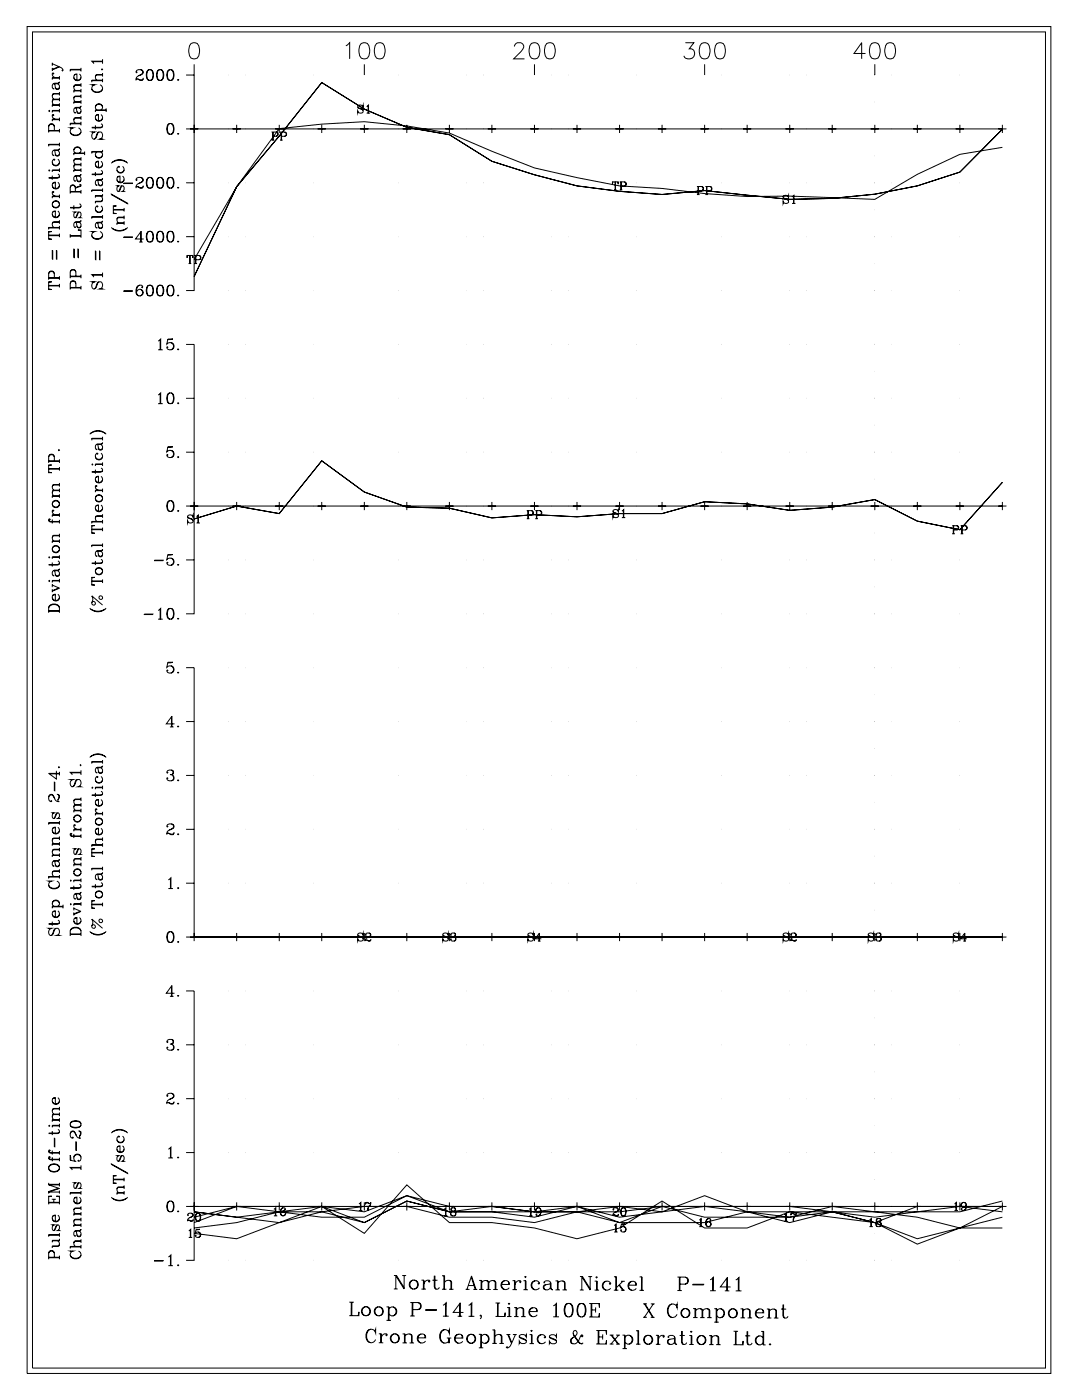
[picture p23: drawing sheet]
<svg xmlns="http://www.w3.org/2000/svg" width="215mm" height="279mm" viewBox="0 0 215 279" stroke-linecap="round" stroke-linejoin="round" font-family="sans-serif">
<g fill="none" stroke="#000" stroke-width=".2">
<path d="M5.4 5.3h204v268.5h-204zM6.5 6.4h201.9v266.3h-201.9zM10.4 12.7l1.4 .6a.84 .84 0 0 1 .8 .7l-.1 .1v-.2M10.4 12.5v.6M10.4 13.5v.6M10.4 15.6h1.4M10.5 14.6l.1 .2 .1-.2-.2-.1a.59 .59 0 0 0 .5 1M10.8 16.7l.3 1 .4 .1a.64 .64 0 0 0 0-1.1M11 17.4a.42 .42 0 0 0 .4 .3 .42 .42 0 0 0 .4-.3M11.6 13.3l-1.2 .5M11.8 19.8h-1.1a.65 .65 0 0 0 0 1.1M11.8 19.9h-1.1l-.3 .3"/>
<path d="M11.8 18.6h-1.1a.66 .66 0 0 0 0 1.2M11.8 18.7h-1.1l-.3 .3M11.8 16.4l-.3 .2h-.7l-.3 .2-.1 .6 .3 .3-.1-.1M11.8 16.3l-.3 .4h-.9M11.8 15.2v.7M11.8 18.3v.7M11.8 19.5v.7M11.8 15.5h-1.4v.4M11.8 13.3l-1.4 .6M14 13.9h2.1M14.7 15.5a.75 .75 0 0 0 .7 .5 .75 .75 0 0 0 .7-.5M14.7 18.1h1.4"/>
<path d="M15.3 14.8l-.5 .2M15.8 14.8a.72 .72 0 0 1 .2 1 .72 .72 0 0 1-1.1 0 .72 .72 0 0 1 .2-1h.2v1.2M16.1 19.1h-1.1a.66 .66 0 0 0 0 1.2M16.1 19.3h-1.1l-.3 .3M16.1 16.9h-1.1a.66 .66 0 0 0 0 1.1M16.1 17h-1.1l-.3 .3M16.1 13.5v.7M16.1 16.6v.7M16.1 17.7v.7M16.1 18.8v.8M16.1 20v.7M16.1 13.8h-2.1v.4"/>
<path d="M16.1 18h-1.4v.4M18.3 17.7a1.22 1.22 0 0 0 2.1 0M18.3 16.1h2.1M18.4 12.3h2M19.9 16.9a.79 .79 0 0 1 .5 .9 .79 .79 0 0 1-.8 .6 .94 .94 0 0 1-1-.2 .94 .94 0 0 1-.2-1l.2-.2-.3-.1h.6l-.3 .1M20.3 13.7l.1 .1-.1 .1zM20.4 14.8h-1.1a.66 .66 0 0 0 0 1.2M20.4 15h-1.1l-.3 .3M20.4 12.2h-2.1l.4 .5M20.4 11.8v.9M20.4 14.5v.8M20.4 15.7v.7"/>
<path d="M20.4 16h-2.1v.4M27.2 14.3v.2l-.1-.1a.74 .74 0 0 1 .8-.5 .74 .74 0 0 1 .6 .6l-.4 .4a1.07 1.07 0 0 0-1 1.1M28 13.9l.2 .1a.49 .49 0 0 1 .1 .7l-.7 .4M28.5 15.7l-.3 .2-.8-.2-.3 .1M28.5 15.5l-.2 .5h-.4l-.5-.3M29.8 13.9a.97 .97 0 0 0-.6 1.2l.1 .5a.67 .67 0 0 0 .6 .4 .67 .67 0 0 0 .6-.4 1.82 1.82 0 0 0-.2-1.6 .58 .58 0 0 0-.9 .3 1.26 1.26 0 0 0 .4 1.7M30 13.9a1.36 1.36 0 0 1 0 2.1M31.8 13.9a1.16 1.16 0 0 0-.5 1.7 .66 .66 0 0 0 .6 .4 .66 .66 0 0 0 .6-.4 1.71 1.71 0 0 0-.2-1.6 .58 .58 0 0 0-.9 .3 1.25 1.25 0 0 0 .4 1.7M32 13.9a1.38 1.38 0 0 1 0 2.1M33.9 13.9a.97 .97 0 0 0-.7 1.2l.1 .5a.67 .67 0 0 0 .7 .4 .67 .67 0 0 0 .6-.4 1.82 1.82 0 0 0-.2-1.6 .58 .58 0 0 0-.9 .3 1.26 1.26 0 0 0 .4 1.7M34.1 13.9a1.36 1.36 0 0 1 0 2.1M35.5 15.8l.1 .1-.1 .1z"/>
<path d="M37.1 15h1.6M38.1 8.7a1.05 1.05 0 0 1 1.5 .4 2.68 2.68 0 0 1-.3 2.5 1.06 1.06 0 0 1-1.5-.5 2.68 2.68 0 0 1 .3-2.4zM38.7 15v42.9h-1.6M38.7 12.8v2.2M45.5 15h.1M48.9 15h.1M62.4 15h.1M64.1 16.5l-8.4 10.6-8.5 10.1-8.5 17.9 8.5-17.9 8.5-10.1 8.4-10.6 8.5 5.2 8.5 3.7 8.5 1.4 8.4 5.3 8.5 2.7 8.5 2.2 8.5 1.1 8.4 .7 8.5-.8 17 1.7a89.4 89.4 0 0 0 33.9-5.4l8.5-8.5-8.5 8.5a87.4 87.4 0 0 1-42.4 4.6l-8.5-.9-8.5 .8-8.4-.7-8.5-1-8.5-2.3-8.5-2.7-8.4-5.2-8.5-1.5-8.5-3.7zM68.9 9.1l.8-.6v3.2M72 8.7a1.05 1.05 0 0 1 1.5 .4 2.68 2.68 0 0 1-.3 2.5 1.06 1.06 0 0 1-1.5-.5 2.69 2.69 0 0 1 .3-2.4zM72.6 12.8v2.2M75.1 8.7a1.05 1.05 0 0 1 1.5 .4 2.65 2.65 0 0 1-.3 2.5 1.05 1.05 0 0 1-1.5-.5 2.71 2.71 0 0 1 .3-2.4z"/>
<path d="M79.4 15h.1M93 15h.1M96.4 15h.1M102.5 9.3a.83 .83 0 0 1 .6-.8h.7a.79 .79 0 0 1 .4 1.2l-1.8 2h2.1M105.9 8.7a1.05 1.05 0 0 1 1.5 .4 2.68 2.68 0 0 1-.3 2.5 1.06 1.06 0 0 1-1.5-.5 2.69 2.69 0 0 1 .3-2.4zM106.5 12.8v2.2M109 8.7a1.05 1.05 0 0 1 1.5 .4 2.65 2.65 0 0 1-.3 2.5 1.05 1.05 0 0 1-1.5-.5 2.71 2.71 0 0 1 .3-2.4zM109.9 15h.1M113.3 15h.1M126.9 15h.1M136.6 8.5h1.7l-.9 1.2a1.04 1.04 0 0 1 1.1 1.2 1.04 1.04 0 0 1-1.5 .8l-.4-.1-.3-.5M139.8 8.7a1.04 1.04 0 0 1 1.5 .4 2.63 2.63 0 0 1-.3 2.5 1.06 1.06 0 0 1-1.5-.5 2.69 2.69 0 0 1 .3-2.4z"/>
<path d="M140.4 12.8v2.2M142.9 8.7a1.05 1.05 0 0 1 1.5 .4 2.73 2.73 0 0 1-.3 2.5 1.05 1.05 0 0 1-1.5-.5 2.63 2.63 0 0 1 .3-2.4zM143.8 15h.1M157.4 15h.1M160.8 15h.1M172.5 10.7h-2.3l1.5-2.2v3.2M173.7 8.7a1.05 1.05 0 0 1 1.6 .4 2.63 2.63 0 0 1-.3 2.5 1.06 1.06 0 0 1-1.6-.5 2.73 2.73 0 0 1 .3-2.4zM174.3 15h.1M174.3 12.8v2.2M176.8 8.7a1.05 1.05 0 0 1 1.5 .4 2.68 2.68 0 0 1-.3 2.5 1.04 1.04 0 0 1-1.5-.5 2.63 2.63 0 0 1 .3-2.4zM177.7 15h.1M191.3 15h.1"/>
<path d="M9.7 34h.2l-.1 .1zM9.7 25.2a.58 .58 0 0 1 .6-.4 .58 .58 0 0 1 .5 .4M9.7 22.1l.1-.1 .1 .1zM9.7 28.9h2.1M9.7 26.1h2.1M9.7 26h2.1M10.4 37a.75 .75 0 0 0 .7 .6 .75 .75 0 0 0 .7-.6M10.4 32.4a.75 .75 0 0 0 .7 .6 .75 .75 0 0 0 .7-.6M10.4 39.2h1.4M10.4 35v.8M10.4 34h1.4M10.4 23.9h1.4"/>
<path d="M10.4 22.1h1.4M10.4 21h1.4M10.5 38.3l.1 .1 .1-.1-.2-.1a.59 .59 0 0 0 .5 .9M10.5 22.9h.2l-.2-.1a.59 .59 0 0 0 .5 1M10.8 30l.3 1 .4 .1a.65 .65 0 0 0 0-1.1M10.8 26v-.8a.56 .56 0 0 0-.5-.5 .56 .56 0 0 0-.6 .5v1.2M11 36.4l-.5 .1M11 30.7a.42 .42 0 0 0 .4 .3 .42 .42 0 0 0 .4-.3M11.5 36.3a.72 .72 0 0 1 .2 1.1 .72 .72 0 0 1-1.1 0 .72 .72 0 0 1 .2-1.1h.2v1.3M11.5 34.7a.43 .43 0 0 1 .2 .7l-2 .1M11.5 31.7a.72 .72 0 0 1 .2 1.1 .72 .72 0 0 1-1.1 0 .72 .72 0 0 1 .2-1.1v.2l-.1-.1M11.8 35.2l-.4 .2h-1.7"/>
<path d="M11.8 29.7l-.3 .2-.9 .1a.7 .7 0 0 0-.1 .9l.2 .1-.1-.1M11.8 29.6l-.3 .4h-.9M11.8 20.6v.7M11.8 21.7v.7M11.8 23.4v.8M11.8 25.7v.7M11.8 28.5v.7M11.8 33.6v.7M11.8 38.8v.7M11.8 28.8h-2.1v.4M11.8 39.1h-1.4v.4M11.8 20.9h-1.4v.4"/>
<path d="M11.8 22h-1.4v.4M11.8 23.8h-1.4v.4M11.8 33.9h-1.4v.4M14 37.4l.1-.2a.51 .51 0 0 1 .5-.2 .51 .51 0 0 1 .4 .4M14 26.3a1.22 1.22 0 0 0 2.1 0M14 38.3h2.1M14 38.2h2.1M14 24.7h2.1M14.7 29.9a.75 .75 0 0 1 .7-.5 .75 .75 0 0 1 .7 .5M14.7 34h1.4M14.7 30.6h2.2M14.7 20.4h1.4"/>
<path d="M15 38.2l-.1-1.2a.49 .49 0 0 0-.8 0l-.1 1.6M15 30.5a.69 .69 0 0 1-.1-1 .69 .69 0 0 1 1 0 .69 .69 0 0 1-.1 1M15.1 35.1l.3 1 .4 .1a.65 .65 0 0 0 0-1.1M15.1 21.5l.3 1 .4 .1a.64 .64 0 0 0 0-1.1M15.3 35.8a.42 .42 0 0 0 .4 .3 .42 .42 0 0 0 .4-.3M15.3 22.2a.42 .42 0 0 0 .4 .3 .42 .42 0 0 0 .4-.3M15.6 25.5a.79 .79 0 0 1 .5 .9 .79 .79 0 0 1-.8 .6 .94 .94 0 0 1-1-.2 .94 .94 0 0 1-.2-1l.2-.2-.3-.1h.6l-.3 .1M15.8 36.7l.3 .1-.1 .4-.9 .3M15.9 36.7l.1 .2-.8 .5-.2 .3M16.1 34.8l-.3 .2h-.7l-.3 .2-.1 .6 .3 .3-.1-.1M16.1 34.7l-.1 .3-.2 .1h-.9M16.1 32.8h-1.1a.66 .66 0 0 0 0 1.1"/>
<path d="M16.1 32.9h-1.1l-.3 .3M16.1 31.6h-1.1a.66 .66 0 0 0 0 1.2M16.1 31.7h-1.1l-.3 .3M16.1 23.4h-1.1a.66 .66 0 0 0 0 1.2M16.1 23.5h-1.1l-.3 .4M16.1 21.2l-.3 .2h-.7l-.3 .2-.1 .6 .3 .3-.1-.1M16.1 21.1l-.3 .4h-.9M16.1 33.9h-1.4v.4M16.1 23.1v.8M16.1 24.3v.7M16.1 31.3v.7M16.1 32.4v.8"/>
<path d="M16.1 33.6v.7M16.1 37.9v.7M16.1 24.6h-2.1v.4M16.1 20.3h-1.4v.4M16.9 30.5h-2.2v.4M16.9 30.2v.7M18.3 38h2.1M19 32.9a.75 .75 0 0 0 .7 .5 .75 .75 0 0 0 .7-.5M19 30.9a.75 .75 0 0 0 .7 .5 .75 .75 0 0 0 .7-.5M19 23.5a.75 .75 0 0 0 .7 .6 .75 .75 0 0 0 .7-.6M19 21.3a.75 .75 0 0 1 .7-.5 .75 .75 0 0 1 .7 .5M19 22h2.2"/>
<path d="M19 25v.8M19 34.3v.8M19.3 30.3a.68 .68 0 0 0-.1 1 .68 .68 0 0 0 1 0 .68 .68 0 0 0-.1-1M19.3 21.9a.69 .69 0 0 1-.1-1 .69 .69 0 0 1 1 0 .69 .69 0 0 1-.1 1M19.4 35.9l.3 1 .4 .1a.64 .64 0 0 0 0-1.1M19.6 36.6a.42 .42 0 0 0 .4 .4 .42 .42 0 0 0 .4-.4M19.6 32.2l-.5 .1M19.6 22.9l-.5 .1M19.7 26.3l-.6 1.2-.3 .2a.73 .73 0 0 1-.5-.7 .73 .73 0 0 1 .6-.7h-.6l.3 .1M20.1 39.1a.65 .65 0 0 1 0 1.1h-1.1M20.1 34a.43 .43 0 0 1 .2 .7l-2 .1M20.1 32.1a.72 .72 0 0 1 .2 1.1 .72 .72 0 0 1-1.1 0 .72 .72 0 0 1 .2-1.1h.2v1.3"/>
<path d="M20.1 27.6l.3 .1h-.6a.8 .8 0 0 0 .6-.6 .8 .8 0 0 0-.3-.8h-.4l-.3 .2-.6 1.2M20.1 24.7a.42 .42 0 0 1 .2 .7l-2 .1M20.1 22.8a.72 .72 0 0 1 .2 1.1 .72 .72 0 0 1-1.1 0 .72 .72 0 0 1 .2-1.1h.2v1.3M20.4 39.8l-.3 .3h-1.1v.4M20.4 35.6l-.3 .2h-.7l-.3 .2-.1 .6 .3 .3-.1-.1M20.4 35.5l-.1 .3-.2 .1h-.9M20.4 34.5l-.4 .2h-1.7M20.4 25.2l-.4 .2h-1.7M20.4 38.7v.4h-1.4M20.4 29.9v.4h-2.1M20.4 37.6v.7M20.4 30.2h-2.1v.4"/>
<path d="M20.4 37.9h-2.1v.4M20.4 39h-1.4v.4M21.2 21.9h-2.2v.4M21.2 21.6v.7M22.2 38.7l3.3 1.9zM22.2 32.5a2.2 2.2 0 0 1 3.3 0M22.4 32.3l.4-.2a2.64 2.64 0 0 1 2.4 .2M23.3 35.8a.75 .75 0 0 0 .7 .5 .75 .75 0 0 0 .7-.5M23.3 33.9a.75 .75 0 0 0 .7 .5 .75 .75 0 0 0 .7-.5M23.9 35.2l-.5 .1M24.3 37l-.6 1.2h-.2l-.2-.3 .1-.7 .3-.2h-.4l.2 .2M24.4 35.1a.72 .72 0 0 1 .2 1.1 .72 .72 0 0 1-1.1 0 .72 .72 0 0 1 .2-1.1h.2v1.2"/>
<path d="M24.4 33.2a.72 .72 0 0 1 .2 1 .72 .72 0 0 1-1.1 0 .72 .72 0 0 1 .2-1l.1 .1h-.2M24.5 38.1l.2 .1h-.4l.4-.4v-.4l-.2-.4h-.3l-.6 1.2M24.7 36.5l1.7 .1zM27.2 35.8l.1 .1h-.2a.74 .74 0 0 1 .8-.6 .74 .74 0 0 1 .6 .7l-.4 .4a1.07 1.07 0 0 0-1 1.1M28 35.4l.2 .1a.49 .49 0 0 1 .1 .7l-.7 .4M28.5 37.2l-.3 .2-.8-.2-.3 .1M28.5 37l-.2 .5h-.4l-.5-.3M29.8 35.4a.97 .97 0 0 0-.6 1.2l.1 .5a.67 .67 0 0 0 .6 .4 .67 .67 0 0 0 .6-.4 1.82 1.82 0 0 0-.2-1.6 .58 .58 0 0 0-.9 .3 1.26 1.26 0 0 0 .4 1.7M30 35.4a1.36 1.36 0 0 1 0 2.1M31.8 35.4a1.16 1.16 0 0 0-.5 1.7 .66 .66 0 0 0 .6 .4 .66 .66 0 0 0 .6-.4 1.71 1.71 0 0 0-.2-1.6 .58 .58 0 0 0-.9 .3 1.25 1.25 0 0 0 .4 1.7M32 35.4a1.38 1.38 0 0 1 0 2.1M33.9 35.4a.97 .97 0 0 0-.7 1.2l.1 .5a.67 .67 0 0 0 .7 .4 .67 .67 0 0 0 .6-.4 1.82 1.82 0 0 0-.2-1.6 .58 .58 0 0 0-.9 .3 1.26 1.26 0 0 0 .4 1.7"/>
<path d="M33.9 24.6a.97 .97 0 0 0-.7 1.2l.1 .6a.67 .67 0 0 0 .7 .4 .67 .67 0 0 0 .6-.4 1.82 1.82 0 0 0-.2-1.7 .58 .58 0 0 0-.9 .3 1.26 1.26 0 0 0 .4 1.8M34.1 35.4a1.36 1.36 0 0 1 0 2.1M34.1 24.6a1.36 1.36 0 0 1 0 2.2M35.5 37.3l.1 .1-.1 .1zM35.5 26.6l.1 .1-.1 .1zM37.1 25.7h2.4M37.1 36.4h1.6M38.7 25.7h161.1M38.7 24.9v1.6M45.5 36.4h.1M45.5 25.7h.1M46.4 25.7h1.6"/>
<path d="M47.2 24.9v1.6M48.9 36.4h.1M48.9 25.7h.1M54.1 26.3h.9a.43 .43 0 0 1 .4 .4 .43 .43 0 0 1-.4 .5h-.6M54.1 27.9h.6M54.4 26.3v1.6M54.8 25.7h1.7M55 26.3l.3 .3v.4l-.3 .2M55.7 24.9v1.6M55.8 26.3h.9a.43 .43 0 0 1 .4 .4 .43 .43 0 0 1-.4 .5h-.6M55.8 27.9h.5M56 26.3v1.6"/>
<path d="M56.1 26.3v1.6M56.7 26.3l.3 .3-.1 .4-.2 .2M62.4 36.4h.1M62.4 25.7h.1M63.3 25.7h1.6M64.1 24.9v1.6M71.3 21.3l.9 .5a.51 .51 0 0 1-.1 .8 .51 .51 0 0 1-.7-.3l-.1-.2v.4l.1-.2M71.8 25.7h1.6M72.3 21.2l.1-.3v.5a.55 .55 0 0 0-.5-.5 .55 .55 0 0 0-.6 .4l.2 .3 .9 .4M72.6 24.9v1.6M73.1 21.3l.3-.4v1.6M73.1 22.5h.7"/>
<path d="M73.4 21v1.5M79.4 36.4h.1M79.4 25.7h.1M80.3 25.7h1.6M81.1 24.9v1.6M88.7 25.7h1.7M89.6 24.9v1.6M93 36.4h.1M93 25.7h.1M96.4 36.4h.1M96.4 25.7h.1M97.2 25.7h1.7"/>
<path d="M98 24.9v1.6M105.7 25.7h1.6M106.5 24.9v1.6M109.9 36.4h.1M109.9 25.7h.1M113.3 36.4h.1M113.3 25.7h.1M114.2 25.7h1.6M115 24.9v1.6M122.1 36.3v.4v-.4h1.1v.4l-.1-.4M122.4 37.9h.5M122.6 36.3v1.6"/>
<path d="M122.7 25.7h1.6M122.7 36.3v1.6M123.5 24.9v1.6M123.5 36.3h.9a.42 .42 0 0 1 .4 .4 .42 .42 0 0 1-.4 .4h-.6M123.5 37.9h.5M123.7 36.3v1.6M123.8 36.3v1.6M124.4 36.3l.3 .3v.3l-.3 .2M126.9 36.4h.1M126.9 25.7h.1M131.1 25.7h1.7M131.9 24.9v1.6"/>
<path d="M138.9 37.2h.9a.42 .42 0 0 1 .4 .4 .42 .42 0 0 1-.4 .4h-.6M138.9 38.8h.5M139.1 37.2v1.6M139.2 37.2v1.6M139.6 25.7h1.6M139.8 37.2l.3 .3-.1 .4-.2 .1M140.4 24.9v1.6M140.6 37.2h.9a.42 .42 0 0 1 .4 .4 .42 .42 0 0 1-.4 .4h-.6M140.6 38.8h.5M140.8 37.2v1.6M140.9 37.2v1.6M141.5 37.2l.3 .3-.1 .4-.2 .1"/>
<path d="M143.8 36.4h.1M143.8 25.7h.1M148.1 25.7h1.6M148.9 24.9v1.6M156.1 39.3l.9 .5a.51 .51 0 0 1-.1 .8 .51 .51 0 0 1-.7-.3l-.1-.2v.4l.1-.2M156.6 25.7h1.6M157.1 39.2l.1-.3v.5a.55 .55 0 0 0-.6-.5 .55 .55 0 0 0-.5 .4l.1 .2 1 .5M157.4 36.4h.1M157.4 25.7h.1M157.4 24.9v1.6M157.8 39.2l.4-.3v1.6M158.2 39v1.5"/>
<path d="M160.8 36.4h.1M160.8 25.7h.1M165 25.7h1.7M165.9 24.9v1.6M173.5 25.7h1.7M174.3 36.4h.1M174.3 25.7h.1M174.3 31.1h.1M174.3 20.3h.1M174.3 24.9v1.6M177.7 36.4h.1M177.7 25.7h.1"/>
<path d="M182 25.7h1.6M182.8 24.9v1.6M190.5 25.7h1.6M191.3 36.4h.1M191.3 25.7h.1M191.3 24.9v1.6M199 25.7h1.6M199.8 29.4l-8.5 1.4-8.5 3.9-8.5 5-16.9-.6-8.5 .1-8.5-.6-8.5-1-8.4-.5-8.5-1.7-8.5-1.9-8.5-3.3-8.4-3.7-8.5-1.4-8.5-.8-8.5 .4-8.4 .9-8.5 11.6-8.5 14.5M199.8 24.9v1.6M9.7 56.3l.6-.1h-.6v1.5h.6l-.6-.1M9.7 54.5a.58 .58 0 0 1 .6-.4 .58 .58 0 0 1 .5 .4M9.7 46.2h.6h-.6v1.5h.6l-.6-.1"/>
<path d="M9.7 57h2.1M9.7 56.9h2.1M9.7 55.5h2.1M9.7 55.4h2.1M9.7 47h2.1M9.7 46.9h2.1M9.7 45.4h2.1M10.4 49.9l.1 1.8zM10.4 42.8a.75 .75 0 0 0 .7 .5 .75 .75 0 0 0 .7-.5M10.4 40.8a.72 .72 0 0 0 1.1 .5 .72 .72 0 0 0 0-1.2 .72 .72 0 0 0-1.1 .5 .73 .73 0 0 0 .6 .7 .73 .73 0 0 0 .8-.5M10.4 40.6a.75 .75 0 0 1 .7-.5 .75 .75 0 0 1 .7 .5M10.8 55.4v-.9a.56 .56 0 0 0-.5-.5 .56 .56 0 0 0-.6 .5v1.3"/>
<path d="M11 42.2l-.5 .1M11.2 49.9l.1 1.8zM11.5 42.1a.72 .72 0 0 1 .2 1 .72 .72 0 0 1-1.1 0 .72 .72 0 0 1 .2-1h.2v1.2M11.8 44.2h-1.1a.66 .66 0 0 0 0 1.1M11.8 44.3h-1.1l-.3 .3M11.8 43.9v.7M11.8 45v.7M11.8 46.6v.7M11.8 55v.8M11.8 56.6v.7M11.8 45.3h-2.1v.4M14 56.5a.59 .59 0 0 1 .6-.4 .59 .59 0 0 1 .5 .4"/>
<path d="M14 54.2a.59 .59 0 0 1 .6-.4 .59 .59 0 0 1 .5 .4M14 47h2.1M14 57.4h2.1M14 57.3h2.1M14 55.1h2.1M14 55h2.1M14 47.1h2.1M14 46.7v.7M14.7 49.6l.1 1.8zM14.7 40.9v.9M15.1 57.3v-.8a.57 .57 0 0 0-.5-.6 .57 .57 0 0 0-.6 .6v1.2M15.1 55v-.8a.57 .57 0 0 0-.5-.5 .57 .57 0 0 0-.6 .5v1.3"/>
<path d="M15.1 44.3l.3 1 .4 .1a.65 .65 0 0 0 0-1.1M15.3 45a.42 .42 0 0 0 .4 .3 .42 .42 0 0 0 .4-.3M15.5 49.6l.1 1.8zM15.7 42.3l-.6 1.1h-.2l-.2-.3 .1-.6 .3-.2h-.4l.2 .1M15.8 40.6a.43 .43 0 0 1 .2 .7l-2 .1M15.9 43.3l.2 .1h-.4l.4-.4v-.4l-.2-.3h-.3l-.6 1.1M16.1 45.9l-.6-.1h.6v1.6M16.1 44l-.3 .2h-.7l-.3 .2-.1 .6 .3 .3-.1-.1M16.1 43.9l-.1 .3-.2 .1h-.9M16.1 41.1l-.4 .2h-1.7M16.1 54.7v.8M16.1 57v.7"/>
<path d="M18.3 47a1.22 1.22 0 0 0 2.1 0M18.3 43.3h2.1M18.4 54.8h2M19 50l.1 1.8zM19 41.8a.75 .75 0 0 0 .7 .5 .75 .75 0 0 0 .7-.5M19.4 44.4l.3 1 .4 .1a.64 .64 0 0 0 0-1.1M19.6 45.1a.42 .42 0 0 0 .4 .3 .42 .42 0 0 0 .4-.3M19.7 56.2l-.6 1.2-.3 .2a.73 .73 0 0 1-.5-.8 .73 .73 0 0 1 .6-.6h-.6l.3 .1M19.8 50l.1 1.8zM19.9 46.2a.79 .79 0 0 1 .5 .9 .79 .79 0 0 1-.8 .6 .94 .94 0 0 1-1-.2 .94 .94 0 0 1-.2-1l.2-.3h-.3h.6h-.3M20.1 57.5l.3 .1h-.6a.8 .8 0 0 0 .6-.6 .8 .8 0 0 0-.3-.8h-.4l-.3 .2-.6 1.2M20.1 41a.71 .71 0 0 1 .2 1.1 .71 .71 0 0 1-1.1 0 .71 .71 0 0 1 .2-1.1v.2l-.1-.1"/>
<path d="M20.4 54.7h-2.1l.4 .5M20.4 44.1l-.3 .2h-.7l-.3 .2-.1 .6 .3 .3-.1-.1M20.4 44l-.3 .4h-.9M20.4 42.9v.7M20.4 54.3v.9M20.4 43.2h-2.1v.4M22.2 45.3a2.22 2.22 0 0 0 3.3 0M22.4 45.5l.4 .2a2.64 2.64 0 0 0 2.4-.2M22.6 41.1l.6-.1h-.6v1.6h.6l-.6-.1M22.6 41.9h2.1M22.6 41.8h2.1M23.3 44.5h1.4"/>
<path d="M24.7 58l1.7 .1zM24.7 47.2l1.7 .1zM24.7 43.3h-1.1a.65 .65 0 0 0 0 1.1M24.7 43.4h-1.1l-.3 .3M24.7 44.4h-1.4v.4M24.7 41.4v.8M24.7 43v.7M24.7 44.1v.7M27.7 48.2h.7M27.8 56.8a1.29 1.29 0 0 0-.1 2.2M27.9 57.7a.69 .69 0 0 1 .5 .6 .69 .69 0 0 1-.5 .7M28 46.3v1.9"/>
<path d="M28.3 57.2h-.1l.1 .2 .1-.2a.67 .67 0 0 0-.6-.4 .67 .67 0 0 0-.6 .6 1.1 1.1 0 0 0 .5 1.6 .67 .67 0 0 0 .8-.5 .67 .67 0 0 0-.5-.8 .67 .67 0 0 0-.8 .6M28.6 47.6h-1.6l1.1-1.5v2.1M29.8 56.8a.97 .97 0 0 0-.6 1.3l.1 .5a.67 .67 0 0 0 .6 .4 .67 .67 0 0 0 .6-.4 1.82 1.82 0 0 0-.2-1.7 .58 .58 0 0 0-.9 .3 1.26 1.26 0 0 0 .4 1.8M29.8 46.1a.97 .97 0 0 0-.6 1.2l.1 .5a.67 .67 0 0 0 .6 .5 .67 .67 0 0 0 .6-.5 1.82 1.82 0 0 0-.2-1.6 .58 .58 0 0 0-.9 .3 1.26 1.26 0 0 0 .4 1.7M30 56.8a1.36 1.36 0 0 1 0 2.2M30 46.1a1.36 1.36 0 0 1 0 2.1M31.8 56.8a1.16 1.16 0 0 0-.5 1.8 .66 .66 0 0 0 .6 .4 .66 .66 0 0 0 .6-.4 1.71 1.71 0 0 0-.2-1.7 .58 .58 0 0 0-.9 .3 1.25 1.25 0 0 0 .4 1.8M31.8 46.1a1.16 1.16 0 0 0-.5 1.7 .66 .66 0 0 0 .6 .5 .66 .66 0 0 0 .6-.5 1.71 1.71 0 0 0-.2-1.6 .58 .58 0 0 0-.9 .3 1.25 1.25 0 0 0 .4 1.7M32 56.8a1.38 1.38 0 0 1 0 2.2M32 46.1a1.38 1.38 0 0 1 0 2.1M33.9 56.8a.97 .97 0 0 0-.7 1.3l.1 .5a.67 .67 0 0 0 .7 .4 .67 .67 0 0 0 .6-.4 1.82 1.82 0 0 0-.2-1.7 .58 .58 0 0 0-.9 .3 1.26 1.26 0 0 0 .4 1.8M33.9 46.1a.97 .97 0 0 0-.7 1.2l.1 .5a.67 .67 0 0 0 .7 .5 .67 .67 0 0 0 .6-.5 1.82 1.82 0 0 0-.2-1.6 .58 .58 0 0 0-.9 .3 1.26 1.26 0 0 0 .4 1.7"/>
<path d="M34.1 56.8a1.36 1.36 0 0 1 0 2.2M34.1 46.1a1.36 1.36 0 0 1 0 2.1M35.5 58.8l.1 .1-.1 .1zM35.5 48l.1 .1-.1 .1zM37.1 47.2h1.6M37.4 50.9l-.1 .5v-.5h1.1v.5v-.5M37.6 52.5h.5M37.8 50.9v1.6M37.9 50.9v1.6M38.7 50.9h.9l.4 .3-.1 .5-.9 .1M38.7 52.5h.6M39 50.9v1.6"/>
<path d="M39.6 50.9l.4 .3-.1 .4-.3 .2M45.5 57.9h.1M45.5 47.2h.1M48.9 57.9h.1M48.9 47.2h.1M62.4 57.9h.1M62.4 47.2h.1M79.4 57.9h.1M79.4 47.2h.1M93 57.9h.1M93 47.2h.1M96.4 57.9h.1"/>
<path d="M96.4 47.2h.1M109.9 57.9h.1M109.9 47.2h.1M113.3 57.9h.1M113.3 47.2h.1M126.9 57.9h.1M126.9 47.2h.1M143.8 57.9h.1M143.8 47.2h.1M157.4 57.9h.1M157.4 47.2h.1M157.8 40.5h.7"/>
<path d="M160.8 57.9h.1M160.8 47.2h.1M174.3 57.9h.1M174.3 47.2h.1M174.3 52.5h.1M174.3 41.8h.1M177.7 57.9h.1M177.7 47.2h.1M191.3 57.9h.1M191.3 47.2h.1M31.5 78.7l.5-.4v2.2M31.5 68l.5-.4v2.1"/>
<path d="M31.5 69.7h.9M31.9 67.7v2M31.9 78.4v2.1M33.5 67.7l1-.1h-1l-.3 1a.77 .77 0 0 1 1.2-.2 .77 .77 0 0 1 0 1.1 .77 .77 0 0 1-1.2-.2l.1-.2 .2 .1-.2 .1M33.9 78.3a.97 .97 0 0 0-.7 1.2l.1 .6a.67 .67 0 0 0 .7 .4 .67 .67 0 0 0 .6-.4 1.82 1.82 0 0 0-.2-1.7 .58 .58 0 0 0-.9 .3 1.26 1.26 0 0 0 .4 1.8M34.1 78.3a1.36 1.36 0 0 1 0 2.2M34.1 68.3a.75 .75 0 0 1 .5 .7 .75 .75 0 0 1-.5 .7M35.5 69.5l.1 .1-.1 .1zM37.1 68.7h1.6v53.6h-1.6M37.1 79.4h1.6M45.5 79.4h.1M45.5 68.7h.1"/>
<path d="M48.9 79.4h.1M48.9 68.7h.1M62.4 79.4h.1M62.4 68.7h.1M79.4 79.4h.1M79.4 68.7h.1M93 79.4h.1M93 68.7h.1M96.4 79.4h.1M96.4 68.7h.1M109.9 79.4h.1M109.9 68.7h.1"/>
<path d="M113.3 79.4h.1M113.3 68.7h.1M126.9 79.4h.1M126.9 68.7h.1M143.8 79.4h.1M143.8 68.7h.1M157.4 79.4h.1M157.4 68.7h.1M160.8 79.4h.1M160.8 68.7h.1M174.3 79.4h.1M174.3 68.7h.1"/>
<path d="M174.3 74h.1M177.7 79.4h.1M177.7 68.7h.1M191.3 79.4h.1M191.3 68.7h.1M9.7 92.8l.6-.1h-.6v1.5h.6l-.6-.1M9.7 91.1a.58 .58 0 0 1 .6-.5 .58 .58 0 0 1 .5 .5M9.7 93.5h2.1M9.7 93.4h2.1M9.7 92h2.1M9.7 91.9h2.1M10.4 98.9h1.4"/>
<path d="M10.8 91.9v-.8a.56 .56 0 0 0-.5-.6 .56 .56 0 0 0-.6 .6v1.2M11.7 89.6l.1 .1-.1 .1zM11.8 97.7h-1.1a.66 .66 0 0 0 0 1.1M11.8 97.8h-1.1l-.3 .3M11.8 96.6h-1.1a.66 .66 0 0 0 0 1.1M11.8 96.7h-1.1l-.3 .3M11.8 91.6v.7M11.8 93.1v.7M11.8 96.3v.7M11.8 97.4v.7M11.8 98.5v.7M11.8 98.8h-1.4v.4"/>
<path d="M17.9 86.6a2.2 2.2 0 0 1 3.3 0M18.1 86.3l.4-.2a2.67 2.67 0 0 1 2.5 .2M18.3 87.5h2.1M18.4 92.5v.2l-.1-.1zM19 99.4a.72 .72 0 0 0 1.1 .5 .72 .72 0 0 0 0-1.2 .72 .72 0 0 0-1.1 .5 .73 .73 0 0 0 .6 .7 .73 .73 0 0 0 .8-.5M19 99.2a.75 .75 0 0 1 .7-.5 .75 .75 0 0 1 .7 .5M19 95.6a.75 .75 0 0 0 .7 .6 .75 .75 0 0 0 .7-.6M19 91.1a.76 .76 0 0 0 .7 .5 .76 .76 0 0 0 .7-.5M19 93.6v.8M19 97.8h1.4M19 92.6h1.4M19.1 96.9h.2l-.2-.1a.59 .59 0 0 0 .5 .9"/>
<path d="M19.4 88.6l.3 1 .4 .1a.64 .64 0 0 0 0-1.1M19.6 95l-.5 .1M19.6 89.3a.42 .42 0 0 0 .4 .3 .42 .42 0 0 0 .4-.3M20.1 94.9a.72 .72 0 0 1 .2 1.1 .72 .72 0 0 1-1.1 0 .72 .72 0 0 1 .2-1.1h.2v1.3M20.1 93.3a.43 .43 0 0 1 .2 .7l-2 .1M20.1 90.3a.72 .72 0 0 1 .2 1.1 .72 .72 0 0 1-1.1 0 .72 .72 0 0 1 .2-1.1l.1 .1h-.2M20.4 93.8l-.4 .2h-1.7M20.4 88.3l-.3 .2-.9 .1a.7 .7 0 0 0-.1 .9l.2 .1-.1-.1M20.4 88.2l-.1 .3-.2 .1h-.9M20.4 87.1v.7M20.4 92.2v.7M20.4 97.4v.7"/>
<path d="M20.4 87.4h-2.1v.4M20.4 92.5h-1.4v.4M20.4 97.7h-1.4v.4M31.5 80.5h.9M33.5 89.2l1-.1h-1l-.3 1a.77 .77 0 0 1 1.2-.3 .77 .77 0 0 1 0 1.2 .77 .77 0 0 1-1.2-.2l.1-.2 .2 .1-.2 .1M33.9 99.8a.97 .97 0 0 0-.7 1.2l.1 .5a.67 .67 0 0 0 .7 .4 .67 .67 0 0 0 .6-.4 1.82 1.82 0 0 0-.2-1.6 .58 .58 0 0 0-.9 .3 1.26 1.26 0 0 0 .4 1.7M34.1 99.8a1.36 1.36 0 0 1 0 2.1M34.1 89.8a.75 .75 0 0 1 .5 .7 .75 .75 0 0 1-.5 .7M35.5 91l.1 .1-.1 .1zM35.5 80.3l.1 .1-.1 .1zM37.1 90.1h1.6M45.5 90.1h.1"/>
<path d="M48.9 90.1h.1M62.4 90.1h.1M79.4 90.1h.1M93 90.1h.1M96.4 90.1h.1M109.9 90.1h.1M113.3 90.1h.1M126.9 90.1h.1M143.8 90.1h.1M157.4 90.1h.1M160.8 90.1h.1M174.3 90.1h.1"/>
<path d="M174.3 95.5h.1M174.3 84.8h.1M177.7 90.1h.1M191.3 90.1h.1M199.8 96.1l-8.5 9.5-8.5-1.7-8.5-4.3-8.4 1.5-8.5 .6-8.5-1.3-8.5-.4-8.5 2.4h-8.4l-8.5 .6-8.5-.4-8.5 .6-8.4-1.9-8.5-.2-8.5-3-8.5-6.3-8.4 10.6-8.5-1.5-8.5 2.5M9.7 115.8h.2l-.1 .1zM9.7 111.1h.2l-.1 .1zM9.7 103.7l.3 .2h1.8M9.8 103.5h.2l-.1-.1-.2 .1 .1 .4 .2 .1h1.8M10.4 119.2a.75 .75 0 0 0 .7 .5 .75 .75 0 0 0 .7-.5M10.4 109.6a.72 .72 0 0 0 1.1 .5 .72 .72 0 0 0 0-1.3 .72 .72 0 0 0-1.1 .5 .73 .73 0 0 0 .6 .8 .73 .73 0 0 0 .8-.5M10.4 109.3a.75 .75 0 0 1 .7-.5 .75 .75 0 0 1 .7 .5"/>
<path d="M10.4 100.6a.72 .72 0 0 0 1.1 .5 .72 .72 0 0 0 0-1.3 .72 .72 0 0 0-1.1 .6 .73 .73 0 0 0 .6 .7 .73 .73 0 0 0 .8-.5M10.4 100.4a.75 .75 0 0 1 .7-.6 .75 .75 0 0 1 .7 .6M10.4 103.5v.8M10.4 112.1v.8M10.4 116.4v.6M10.4 117.4v.6M10.4 116.6l1.4 .6-1.4 .6M10.4 115.8h1.4M10.4 111.1h1.4M10.4 107.9h1.4M10.4 102.7h1.4M10.5 101.8h.2l-.2-.1a.59 .59 0 0 0 .5 .9"/>
<path d="M10.8 113.7l.3 1.1 .4 .1a.65 .65 0 0 0 0-1.2M11 118.6l-.5 .1M11 114.5a.42 .42 0 0 0 .4 .3 .42 .42 0 0 0 .4-.3M11.5 118.5a.72 .72 0 0 1 .2 1 .72 .72 0 0 1-1.1 0 .72 .72 0 0 1 .2-1h.2v1.2M11.5 111.8a.44 .44 0 0 1 .2 .7l-2 .1M11.6 117.2l-1.2 .5M11.8 113.4l-.3 .2-.9 .1a.7 .7 0 0 0-.1 1l.2 .1-.1-.1M11.8 113.3l-.3 .4h-.9M11.8 112.3l-.4 .2h-1.7M11.8 106.7h-1.1a.66 .66 0 0 0 0 1.1M11.8 106.8h-1.1l-.3 .3M11.8 102.3v.7"/>
<path d="M11.8 103.6v.7M11.8 106.4v.7M11.8 107.5v.7M11.8 110.7v.7M11.8 115.4v.7M11.8 102.6h-1.4v.4M11.8 107.8h-1.4v.4M11.8 111h-1.4v.4M11.8 115.7h-1.4v.4M18.3 115.2l.6-.1h-.6v1.5h.6l-.6-.1M18.3 104.8h.6h-.6v1.5h.6l-.6-.1M18.3 115.8h2.1"/>
<path d="M18.3 115.9h2.1M18.3 108.7h2.1M18.3 105.6h2.1M18.3 105.5h2.1M18.3 104h2.1M19 114a.72 .72 0 0 0 1.1 .5 .72 .72 0 0 0 0-1.3 .72 .72 0 0 0-1.1 .5 .73 .73 0 0 0 .6 .8 .73 .73 0 0 0 .8-.5M19 113.7a.75 .75 0 0 1 .7-.5 .75 .75 0 0 1 .7 .5M19 101.4a.75 .75 0 0 0 .7 .5 .75 .75 0 0 0 .7-.5M19 111.8v.8M19.4 109.9l.3 1 .4 .1a.64 .64 0 0 0 0-1.1M19.6 110.6a.42 .42 0 0 0 .4 .3 .42 .42 0 0 0 .4-.3M19.6 100.8l-.5 .1"/>
<path d="M20.1 111.5a.43 .43 0 0 1 .2 .7l-2 .1M20.1 100.7a.72 .72 0 0 1 .2 1 .72 .72 0 0 1-1.1 0 .72 .72 0 0 1 .2-1h.2v1.2M20.4 112l-.4 .2h-1.7M20.4 109.6l-.3 .2-.9 .1a.69 .69 0 0 0-.1 .9l.2 .1-.1-.1M20.4 109.5l-.1 .3-.2 .1h-.9M20.4 102.8h-1.1a.66 .66 0 0 0 0 1.1M20.4 102.9h-1.1l-.3 .3M20.4 102.5v.7M20.4 103.6v.7M20.4 105.2v.7M20.4 108.3v.7M20.4 115.5v.7"/>
<path d="M20.4 103.9h-2.1v.4M20.4 108.6h-2.1v.4M30.8 111.7l1.7 .1zM33.5 110.6l1-.1h-1l-.3 1a.77 .77 0 0 1 1.2-.2 .77 .77 0 0 1 0 1.2 .77 .77 0 0 1-1.2-.2l.1-.2 .2 .1-.2 .1M34.1 111.2a.75 .75 0 0 1 .5 .8 .75 .75 0 0 1-.5 .7M35.5 112.5l.1 .1-.1 .1zM35.5 101.7l.1 .1-.1 .1zM37.1 100.9h2.4M37.1 111.6h1.6M37.4 103l.9 .5a.52 .52 0 0 1-.2 .8 .52 .52 0 0 1-.7-.5v.4l.1-.2M38.4 102.9l.1-.3v.5a.55 .55 0 0 0-.5-.5 .55 .55 0 0 0-.6 .4l.1 .2 1 .5M38.7 100.9h161.1"/>
<path d="M38.7 100v1.7M39.2 102.9l.3-.3v1.6M39.2 104.2h.6M39.5 102.7v1.5M45.5 111.6h.1M45.5 100.9h.1M46.4 100.9h1.6M47.2 100v1.7M48.9 111.6h.1M48.9 100.9h.1M54.8 100.9h1.7M55.7 100v1.7"/>
<path d="M62.4 111.6h.1M62.4 100.9h.1M63.3 100.9h1.6M64.1 100v1.7M71.8 100.9h1.6M72.6 100v1.7M79.4 111.6h.1M79.4 100.9h.1M80.3 100.9h1.6M81.1 100v1.7M88.7 100.9h1.7M89.6 100v1.7"/>
<path d="M93 111.6h.1M93 100.9h.1M96.4 111.6h.1M96.4 100.9h.1M97.2 100.9h1.7M98 100v1.7M105 101.8h.9a.43 .43 0 0 1 .4 .4 .43 .43 0 0 1-.4 .4h-.6M105 103.4h.5M105.2 101.8v1.6M105.3 101.8v1.6M105.7 100.9h1.6M105.9 101.8l.3 .3-.1 .4-.2 .1"/>
<path d="M106.5 100v1.7M106.7 101.8h.9a.43 .43 0 0 1 .4 .4 .43 .43 0 0 1-.4 .4h-.6M106.7 103.4h.5M106.9 101.8v1.6M107 101.8v1.6M107.6 101.8l.3 .3-.1 .4-.2 .1M109.9 111.6h.1M109.9 100.9h.1M113.3 111.6h.1M113.3 100.9h.1M114.2 100.9h1.6M115 100v1.7"/>
<path d="M122.2 101.9l.9 .5a.51 .51 0 0 1-.1 .8 .51 .51 0 0 1-.8-.3v-.2v.5v-.3M122.7 100.9h1.6M123.2 101.8v-.2v.4a.55 .55 0 0 0-.5-.4 .55 .55 0 0 0-.5 .3l.1 .3 .9 .4M123.5 100v1.7M123.9 101.9l.4-.3v1.6M123.9 103.2h.7M124.2 101.6v1.6M126.9 111.6h.1M126.9 100.9h.1M131.1 100.9h1.7M131.9 100v1.7M139.6 100.9h1.6"/>
<path d="M140.4 100v1.7M143.8 111.6h.1M143.8 100.9h.1M148.1 100.9h1.6M148.9 100v1.7M156.6 100.9h1.6M157.4 111.6h.1M157.4 100.9h.1M157.4 100v1.7M160.8 111.6h.1M160.8 100.9h.1M165 100.9h1.7"/>
<path d="M165.9 100v1.7M173.5 100.9h1.7M174.3 111.6h.1M174.3 100.9h.1M174.3 117h.1M174.3 106.2h.1M174.3 100v1.7M177.7 111.6h.1M177.7 100.9h.1M182 100.9h1.6M182.8 100v1.7M189.8 104.8h.9l.4 .3-.2 .4-.8 .1"/>
<path d="M189.8 106.4h.5M190 104.8v1.6M190.1 104.8v1.6M190.5 100.9h1.6M190.7 104.8l.3 .3-.1 .4-.2 .1M191.3 111.6h.1M191.3 100.9h.1M191.3 100v1.7M191.4 104.8h1a.42 .42 0 0 1 .4 .4 .42 .42 0 0 1-.4 .4h-.7M191.4 106.4h.6M191.7 104.8v1.6M192.4 104.8l.3 .3-.1 .4-.2 .1"/>
<path d="M199 100.9h1.6M199.8 100v1.7M9.7 122.1v-1a1.14 1.14 0 0 1 1.1-.7 1.14 1.14 0 0 1 1 .7v1M9.7 121.1a1.22 1.22 0 0 1 2.1 0M9.7 121.8h2.1M9.7 121.7h2.1M17.9 121.2a2.2 2.2 0 0 0 3.3 0M18.1 121.4l.4 .2a2.67 2.67 0 0 0 2.5-.2M18.3 120.1l.2-.2a.42 .42 0 0 1 .5 .5l-.2 .2a.43 .43 0 0 1-.5-.2 .43 .43 0 0 1 .1-.5 1.08 1.08 0 0 0-.1-1.1l2.1 1.8M28.8 122.4l1.7 .1zM31.5 121.7l.5-.4v2.1M31.5 123.4h.9"/>
<path d="M31.9 121.4v2M33.5 132.1l1-.1h-1l-.3 1a.77 .77 0 0 1 1.2-.2 .77 .77 0 0 1 0 1.2 .77 .77 0 0 1-1.2-.3l.1-.2 .2 .1-.2 .1M33.9 121.3a.97 .97 0 0 0-.7 1.2l.1 .5a.67 .67 0 0 0 .7 .4 .67 .67 0 0 0 .6-.4 1.82 1.82 0 0 0-.2-1.6 .58 .58 0 0 0-.9 .3 1.26 1.26 0 0 0 .4 1.7M34.1 121.3a1.36 1.36 0 0 1 0 2.1M34.1 132.7a.75 .75 0 0 1 .5 .7 .75 .75 0 0 1-.5 .8M35.5 123.2l.1 .1-.1 .1zM35.5 133.9l.1 .1-.1 .2zM37.1 133.1h1.6v53.7h-1.6M45.5 122.3h.1M45.5 133.1h.1M48.9 122.3h.1M48.9 133.1h.1"/>
<path d="M62.4 122.3h.1M62.4 133.1h.1M79.4 122.3h.1M79.4 133.1h.1M93 122.3h.1M93 133.1h.1M96.4 122.3h.1M96.4 133.1h.1M109.9 122.3h.1M109.9 133.1h.1M113.3 122.3h.1M113.3 133.1h.1"/>
<path d="M126.9 122.3h.1M126.9 133.1h.1M143.8 122.3h.1M143.8 133.1h.1M157.4 122.3h.1M157.4 133.1h.1M160.8 122.3h.1M160.8 133.1h.1M174.3 122.3h.1M174.3 133.1h.1M174.3 138.5h.1M177.7 122.3h.1"/>
<path d="M177.7 133.1h.1M191.3 122.3h.1M191.3 133.1h.1M9.7 158.9l.1-.3a.49 .49 0 0 1 .7-.1l.4 .8M9.9 154.2h1.9M10.1 159.7l.1-.1v.2a.74 .74 0 0 1-.5-.8 .74 .74 0 0 1 .6-.7l.4 .4a1.06 1.06 0 0 0 1.1 1.1M10.8 155.9l.1 1.7zM11.2 153.6v1.7l-1.5-1.2h2.1M11.3 158.3l.5 .2v.5l-.3 .5M11.5 158.3l.2 .3-.2 .9 .1 .3M11.7 152.8l.1 .1-.1 .1zM11.8 153.8v.8"/>
<path d="M14.1 154h2M15.4 155.4l-.6 1.2-.3 .2a.74 .74 0 0 1-.5-.7 .74 .74 0 0 1 .6-.7h-.6l.3 .1M15.8 156.7l.3 .1h-.6a.81 .81 0 0 0 .6-.6 .81 .81 0 0 0-.3-.8h-.4l-.3 .2-.6 1.2M16 152.4l.1 .1-.1 .1zM16.1 159.3h-1.1a.66 .66 0 0 0 0 1.1M16.1 159.4h-1.1l-.3 .3M16.1 153.9h-2.1l.4 .5M16.1 153.5v.9M16.1 159v.7M17.9 151a2.2 2.2 0 0 1 3.3 0M18.1 150.8l.4-.2a2.64 2.64 0 0 1 2.5 .2M18.3 151.9h2.1"/>
<path d="M18.4 156.9v.2l-.1-.1zM19 155.5a.75 .75 0 0 0 .7 .5 .75 .75 0 0 0 .7-.5M19 158v.9M19 157h1.4M19.4 153l.3 1 .4 .1a.64 .64 0 0 0 0-1.1M19.6 159.5l-.5 .1M19.6 153.7a.42 .42 0 0 0 .4 .4 .42 .42 0 0 0 .4-.4M20.1 159.4a.72 .72 0 0 1 .2 1 .72 .72 0 0 1-1.1 0 .72 .72 0 0 1 .2-1h.2v1.2M20.1 157.7a.43 .43 0 0 1 .2 .7l-2 .1M20.1 154.8a.72 .72 0 0 1 .2 1 .72 .72 0 0 1-1.1 0 .72 .72 0 0 1 .2-1l.1 .1h-.2M20.4 158.2l-.4 .2h-1.7M20.4 152.7l-.3 .2-.9 .1a.7 .7 0 0 0-.1 .9l.2 .1-.1-.1"/>
<path d="M20.4 152.6l-.1 .3-.2 .1h-.9M20.4 151.5v.7M20.4 156.6v.7M20.4 151.8h-2.1v.4M20.4 156.9h-1.4v.4M33.3 153.9l.2 .1-.2 .1v-.4a.84 .84 0 0 1 1.3 .1l-.1 .5-.6 .1M33.9 144.9h.7M34.2 153.5l.3 .3-.1 .5-.2 .1a.62 .62 0 0 1 .5 .6 .62 .62 0 0 1-.5 .6l-.7-.1-.3-.3 .1-.2 .2 .1-.2 .1M34.2 142.9v2M34.5 154.6a.65 .65 0 0 1-.3 1M34.8 144.3h-1.7l1.2-1.6v2.2M35.5 155.4l.1 .1-.1 .1z"/>
<path d="M35.5 144.7l.1 .1-.1 .1zM37.1 154.6h1.6M37.1 143.8h1.6M45.5 154.6h.1M45.5 143.8h.1M48.9 154.6h.1M48.9 143.8h.1M62.4 154.6h.1M62.4 143.8h.1M79.4 154.6h.1M79.4 143.8h.1M93 154.6h.1"/>
<path d="M93 143.8h.1M96.4 154.6h.1M96.4 143.8h.1M109.9 154.6h.1M109.9 143.8h.1M113.3 154.6h.1M113.3 143.8h.1M126.9 154.6h.1M126.9 143.8h.1M143.8 154.6h.1M143.8 143.8h.1M157.4 154.6h.1"/>
<path d="M157.4 143.8h.1M160.8 154.6h.1M160.8 143.8h.1M174.3 154.6h.1M174.3 143.8h.1M174.3 159.9h.1M174.3 149.2h.1M177.7 154.6h.1M177.7 143.8h.1M191.3 154.6h.1M191.3 143.8h.1M9.7 176.4a1.22 1.22 0 0 0 2.1 0"/>
<path d="M9.7 174.8h2.1M9.7 164.1h2.1M10.4 165.6a.75 .75 0 0 0 .7 .5 .75 .75 0 0 0 .7-.5M10.4 170.5h1.4M10.4 168.3h1.4M10.8 171.6l.3 1.1 .4 .1a.64 .64 0 0 0 0-1.2M11 172.4a.42 .42 0 0 0 .4 .3 .42 .42 0 0 0 .4-.3M11 165l-.5 .1M11.3 175.6a.79 .79 0 0 1 .5 .9 .79 .79 0 0 1-.8 .7 .94 .94 0 0 1-1-.2 .94 .94 0 0 1-.2-1.1l.2-.2-.3-.1h.6l-.3 .1M11.4 162l-.5 1-.3 .1a.7 .7 0 0 1-.1-.9l.3-.2h-.4l.2 .1M11.5 164.9a.72 .72 0 0 1 .2 1.1 .72 .72 0 0 1-1.1 0 .72 .72 0 0 1 .2-1.1h.2v1.2M11.6 163l.2 .1h-.4l.4-.4v-.4l-.2-.3h-.3l-.6 1.1"/>
<path d="M11.8 173.6h-1.1a.66 .66 0 0 0 0 1.1M11.8 173.7h-1.1l-.3 .3M11.8 171.3l-.3 .2-.9 .1a.7 .7 0 0 0-.1 1l.2 .1-.1-.1M11.8 171.2l-.1 .3-.2 .1h-.9M11.8 169.3h-1.1a.66 .66 0 0 0 0 1.1M11.8 169.4h-1.1l-.3 .3M11.8 167h-1.1a.66 .66 0 0 0 0 1.2M11.8 167.1h-1.1l-.3 .3M11.8 163.7v.7M11.8 166.7v.7M11.8 167.9v.7M11.8 169v.7"/>
<path d="M11.8 170.1v.7M11.8 173.3v.7M11.8 174.4v.7M11.8 164h-2.1v.4M11.8 174.7h-2.1v.4M11.8 168.2h-1.4v.4M11.8 170.4h-1.4v.4M14 175.5h.2l-.1 .1zM14 166.4l.3 .2h1.8M14.1 166.2h.2l-.1-.1-.2 .1 .1 .4 .2 .1h1.8M14.7 174a.72 .72 0 0 0 1.1 .5 .72 .72 0 0 0 0-1.2 .72 .72 0 0 0-1.1 .5 .73 .73 0 0 0 .6 .7 .73 .73 0 0 0 .8-.5M14.7 173.8a.75 .75 0 0 1 .7-.5 .75 .75 0 0 1 .7 .5"/>
<path d="M14.7 163.3a.72 .72 0 0 0 1.1 .5 .72 .72 0 0 0 0-1.3 .72 .72 0 0 0-1.1 .5 .73 .73 0 0 0 .6 .8 .73 .73 0 0 0 .8-.5M14.7 163a.75 .75 0 0 1 .7-.5 .75 .75 0 0 1 .7 .5M14.7 166.2v.8M14.7 176.6v.8M14.7 175.5h1.4M14.7 172.4h1.4M14.7 165.4h1.4M14.7 161.6h1.4M14.8 164.5h.2l-.2-.1a.59 .59 0 0 0 0 .6 .59 .59 0 0 0 .5 .3M15.1 178.2l.3 1 .4 .1a.65 .65 0 0 0 0-1.1M15.3 178.9a.42 .42 0 0 0 .4 .3 .42 .42 0 0 0 .4-.3M15.7 169.2l-.6 1.1h-.2l-.2-.3 .1-.6 .3-.2h-.4l.2 .1"/>
<path d="M15.8 176.2a.44 .44 0 0 1 .2 .8l-2 .1M15.9 170.2l.2 .1h-.4l.4-.4v-.4l-.2-.3h-.3l-.6 1.1M16.1 177.9l-.3 .2-.9 .1a.7 .7 0 0 0-.1 .9l.2 .1-.1-.1M16.1 177.8l-.3 .4h-.9M16.1 176.8l-.4 .2h-1.7M16.1 171.1h-1.1a.66 .66 0 0 0 0 1.2M16.1 171.2h-1.1l-.3 .3M16.1 160.4h-1.1a.66 .66 0 0 0 0 1.1M16.1 160.5h-1.1l-.3 .3M16.1 160.1v.7M16.1 161.2v.7M16.1 165v.7"/>
<path d="M16.1 166.3v.7M16.1 170.8v.7M16.1 171.9v.8M16.1 175.1v.7M16.1 179.8v.7M16.1 161.5h-1.4v.4M16.1 165.3h-1.4v.4M16.1 172.3h-1.4v.4M16.1 175.4h-1.4v.4M18.3 179.6l.6-.1h-.6v1.5h.6l-.6-.1M18.3 169.3l.6-.1h-.6v1.5h.6l-.6-.1M18.3 173.2h2.1"/>
<path d="M18.3 170h2.1M18.3 169.9h2.1M18.3 168.5h2.1M19 178.4a.72 .72 0 0 0 1.1 .5 .72 .72 0 0 0 0-1.2 .72 .72 0 0 0-1.1 .5 .73 .73 0 0 0 .6 .7 .73 .73 0 0 0 .8-.5M19 178.2a.75 .75 0 0 1 .7-.5 .75 .75 0 0 1 .7 .5M19 165.8a.75 .75 0 0 0 .7 .5 .75 .75 0 0 0 .7-.5M19 163.9a.72 .72 0 0 0 1.1 .5 .72 .72 0 0 0 0-1.2 .72 .72 0 0 0-1.1 .5 .73 .73 0 0 0 .6 .7 .73 .73 0 0 0 .8-.5M19 163.7a.75 .75 0 0 1 .7-.6 .75 .75 0 0 1 .7 .6M19 160.1a.75 .75 0 0 0 .7 .5 .75 .75 0 0 0 .7-.5M19 176.2v.9M19 162.2h1.4M19.1 161.3h.2l-.2-.1a.59 .59 0 0 0 .5 .9"/>
<path d="M19.4 174.3l.3 1 .4 .1a.64 .64 0 0 0 0-1.1M19.6 175a.42 .42 0 0 0 .4 .3 .42 .42 0 0 0 .4-.3M19.6 165.2l-.5 .1M20.1 175.9a.43 .43 0 0 1 .2 .7l-2 .2M20.1 165.1a.72 .72 0 0 1 .2 1.1 .72 .72 0 0 1-1.1 0 .72 .72 0 0 1 .2-1.1h.2v1.2M20.4 176.4l-.4 .2h-1.7M20.4 174l-.3 .2-.9 .1a.7 .7 0 0 0-.1 .9l.2 .1-.1-.1M20.4 173.9l-.1 .3-.2 .1h-.9M20.4 167.2h-1.1a.66 .66 0 0 0 0 1.2M20.4 167.3h-1.1l-.3 .3M20.4 161.8v.7M20.4 166.9v.7"/>
<path d="M20.4 168.1v.7M20.4 169.6v.7M20.4 172.8v.7M20.4 179.9v.7M20.4 168.4h-2.1v.4M20.4 173.1h-2.1v.4M20.4 162.1h-1.4v.4M33.3 164.6l.2 .1h-.3a.73 .73 0 0 1 .8-.5 .73 .73 0 0 1 .7 .6l-.4 .4a1.05 1.05 0 0 0-1.1 1.2M33.5 175.4l.6-.4v2.1M33.5 177.1h1M34 175.1v2M34.2 164.2l.2 .1a.47 .47 0 0 1 .1 .7l-.7 .4"/>
<path d="M34.7 166.1l-.3 .2-.9-.2-.3 .1M34.7 165.9l-.2 .5h-.4l-.6-.3M35.5 176.9l.1 .1-.1 .1zM35.5 166.2l.1 .1-.1 .1zM37.1 165.3h1.6M37.1 176h1.6M45.5 176h.1M45.5 165.3h.1M48.9 176h.1M48.9 165.3h.1M62.4 176h.1M62.4 165.3h.1"/>
<path d="M79.4 176h.1M79.4 165.3h.1M93 176h.1M93 165.3h.1M96.4 176h.1M96.4 165.3h.1M109.9 176h.1M109.9 165.3h.1M113.3 176h.1M113.3 165.3h.1M126.9 176h.1M126.9 165.3h.1"/>
<path d="M143.8 176h.1M143.8 165.3h.1M157.4 176h.1M157.4 165.3h.1M160.8 176h.1M160.8 165.3h.1M174.3 176h.1M174.3 165.3h.1M174.3 170.7h.1M177.7 176h.1M177.7 165.3h.1M191.3 176h.1"/>
<path d="M191.3 165.3h.1M10.4 182.3a.75 .75 0 0 0 .7 .5 .75 .75 0 0 0 .7-.5M10.4 180a.75 .75 0 0 1 .7-.5 .75 .75 0 0 1 .7 .5M10.4 183.7v.8M10.4 180.7h2.2M10.7 180.6a.69 .69 0 0 1-.1-1 .69 .69 0 0 1 1 0 .69 .69 0 0 1-.1 1M11 181.7l-.5 .1M11.1 185l-.6 1.3-.3 .2a.73 .73 0 0 1-.5-.8 .73 .73 0 0 1 .6-.7h-.6l.3 .1M11.5 186.4l.3 .1h-.6a.8 .8 0 0 0 .6-.7 .8 .8 0 0 0-.3-.8h-.4l-.3 .2-.6 1.3M11.5 183.4a.42 .42 0 0 1 .2 .7l-2 .1M11.5 181.6a.72 .72 0 0 1 .2 1 .72 .72 0 0 1-1.1 0 .72 .72 0 0 1 .2-1h.2v1.2M11.8 183.9l-.4 .2h-1.7"/>
<path d="M12.6 180.6h-2.2v.4M12.6 180.3v.7M14 186.6v-1a1.14 1.14 0 0 1 1.1-.8 1.14 1.14 0 0 1 1 .8v1M14 185.6a1.22 1.22 0 0 1 2.1 0M14 180.2h.2l-.1 .1zM14 186.3h2.1M14 186.2h2.1M14.7 183.6a.75 .75 0 0 0 .7 .5 .75 .75 0 0 0 .7-.5M14.7 180.8v.7M14.7 181.9v.6M14.7 181l1.4 .7-1.4 .6M14.7 180.2h1.4"/>
<path d="M15.3 183l-.5 .1M15.8 182.9a.72 .72 0 0 1 .2 1.1 .72 .72 0 0 1-1.1 0 .72 .72 0 0 1 .2-1.1h.2v1.2M15.9 181.7l-1.2 .5M16.1 180.1h-1.4v.4M17.9 185.6a2.2 2.2 0 0 0 3.3 0M18.1 185.9l.4 .2a2.64 2.64 0 0 0 2.5-.2M18.3 184.5l.2-.2a.42 .42 0 0 1 .5 .5l-.2 .2a.42 .42 0 0 1-.5-.2 .42 .42 0 0 1 .1-.5 1.08 1.08 0 0 0-.1-1.1l2.1 1.8M18.3 180.2h2.1M18.3 180.3h2.1M33.9 185.7a.97 .97 0 0 0-.7 1.2l.1 .5a.67 .67 0 0 0 .7 .5 .67 .67 0 0 0 .6-.5 1.82 1.82 0 0 0-.2-1.6 .58 .58 0 0 0-.9 .3 1.26 1.26 0 0 0 .4 1.7M33.9 198.6h.7M34.1 185.7a1.36 1.36 0 0 1 0 2.1"/>
<path d="M34.2 196.6v2M34.8 198h-1.7l1.2-1.6v2.2M35.5 187.6l.1 .1-.1 .1zM35.5 198.4l.1 .1-.1 .1zM37.1 197.5h1.6v53.7h-1.6M37.9 186.8h1.6M38.7 186.8h161.1M38.7 186v1.6M45.5 186.8h.1M45.5 197.5h.1M46.4 186.8h1.6M47.2 186v1.6"/>
<path d="M48.9 186.8h.1M48.9 197.5h.1M54.8 186.8h1.7M55.7 186v1.6M62.4 186.8h.1M62.4 197.5h.1M63.3 186.8h1.6M64.1 186v1.6M71.3 186.4l.9 .4a.51 .51 0 0 1-.1 .8 .51 .51 0 0 1-.7-.2l-.1-.3v.5l.1-.2M71.8 186.8h1.6M72.3 186.2l.1-.2v.4a.55 .55 0 0 0-.5-.4 .55 .55 0 0 0-.6 .4l.2 .2 .9 .4M72.6 186v1.6"/>
<path d="M72.9 186.3l.1 .1h-.2a.55 .55 0 0 1 .6-.5 .55 .55 0 0 1 .5 .5l-.3 .3a.81 .81 0 0 0-.8 .9M73.5 186l.3 .1v.3l-.6 .5M73.9 187.4l-.2 .1-.9-.1M73.9 187.2l-.1 .4-.7-.2M79.4 186.8h.1M79.4 197.5h.1M80.3 186.8h1.6M81.1 186v1.6M88.3 186.4l.9 .4a.5 .5 0 0 1-.1 .8 .5 .5 0 0 1-.8-.2v-.3v.5v-.2M88.7 186.8h1.7M89.3 186.2v-.2v.4a.55 .55 0 0 0-.5-.4 .55 .55 0 0 0-.5 .4l.1 .2 .9 .4M89.6 186v1.6"/>
<path d="M89.9 186.3v.1l-.1-.1 .1-.3a.6 .6 0 0 1 .9 .2l-.1 .4-.4 .1M90.5 186l.2 .2v.2l-.2 .3h.1a.45 .45 0 0 1 .3 .5 .45 .45 0 0 1-.4 .4l-.6-.1-.1-.2 .1-.2v.2M90.7 186.8l.1 .5-.3 .3M93 186.8h.1M93 197.5h.1M96.4 186.8h.1M96.4 197.5h.1M97.2 186.8h1.7M98 186v1.6M105.2 186.4l.9 .4a.51 .51 0 0 1-.1 .8 .51 .51 0 0 1-.7-.2l-.1-.3v.5l.1-.2M105.7 186.8h1.6M106.2 186.2l.1-.2v.4a.55 .55 0 0 0-.5-.4 .55 .55 0 0 0-.6 .4l.2 .2 .9 .4"/>
<path d="M106.5 186v1.6M107.2 187.6h.5M107.4 186.1v1.5M107.9 187.1h-1.2l.8-1.1v1.6M109.9 186.8h.1M109.9 197.5h.1M113.3 186.8h.1M113.3 197.5h.1M114.2 186.8h1.6M115 186v1.6M122.7 186.8h1.6M123.5 186v1.6"/>
<path d="M126.9 186.8h.1M126.9 197.5h.1M131.1 186.8h1.7M131.9 186v1.6M139.6 186.8h1.6M140.4 186v1.6M143.8 186.8h.1M143.8 197.5h.1M148.1 186.8h1.6M148.9 186v1.6M156.1 186.4l.9 .4a.51 .51 0 0 1-.1 .8 .51 .51 0 0 1-.7-.2l-.1-.3v.5l.1-.2M156.6 186.8h1.6"/>
<path d="M157.1 186.2l.1-.2v.4a.55 .55 0 0 0-.6-.4 .55 .55 0 0 0-.5 .4l.1 .2 1 .4M157.4 186.8h.1M157.4 197.5h.1M157.4 186v1.6M157.7 186.3l.1 .1h-.2a.55 .55 0 0 1 .6-.5 .55 .55 0 0 1 .5 .5l-.3 .3a.79 .79 0 0 0-.8 .9M158.3 186l.3 .3a.61 .61 0 0 1-.6 .6M158.7 187.4l-.2 .1-.9-.1M158.7 187.2l-.2 .4-.7-.2M160.8 186.8h.1M160.8 197.5h.1M165 186.8h1.7M165.9 186v1.6"/>
<path d="M173 186.4l1 .4a.51 .51 0 0 1-.1 .8 .51 .51 0 0 1-.8-.2l-.1-.3v.5l.1-.2M173.5 186.8h1.7M174 186.2l.1-.2v.4a.55 .55 0 0 0-.5-.4 .55 .55 0 0 0-.6 .4l.2 .2 .9 .4M174.3 186.8h.1M174.3 181.4h.1M174.3 197.5h.1M174.3 186v1.6M174.6 186.3l.1 .1h-.1a.51 .51 0 0 1 .5-.4 .51 .51 0 0 1 .5 .4l-.1 .2-.5 .1M175.3 186l.2 .2-.1 .4-.1 .1h.1a.45 .45 0 0 1 .3 .5 .45 .45 0 0 1-.4 .4l-.6-.1-.1-.2v-.2v.2M175.5 186.8l.1 .5-.3 .3M177.7 186.8h.1M177.7 197.5h.1"/>
<path d="M182 186.8h1.6M182.8 186v1.6M190 186.4l.9 .4a.51 .51 0 0 1-.1 .8 .51 .51 0 0 1-.7-.2l-.1-.3v.5l.1-.2M190.5 186.8h1.6M191 186.2l.1-.2v.4a.55 .55 0 0 0-.5-.4 .55 .55 0 0 0-.6 .4l.1 .2 1 .4M191.3 186.8h.1M191.3 197.5h.1M191.3 186v1.6M192 187.6h.5M192.2 186.1v1.5M192.7 187.1h-1.3l.9-1.1v1.6M199 186.8h1.6"/>
<path d="M199.8 186v1.6M10.4 219.5a.75 .75 0 0 0 .7 .5 .75 .75 0 0 0 .7-.5M11 218.9l-.5 .1M11.5 218.8a.72 .72 0 0 1 .2 1.1 .72 .72 0 0 1-1.1 0 .72 .72 0 0 1 .2-1.1h.2v1.2M33.3 218.3l.2 .1h-.3a.73 .73 0 0 1 .8-.5 .73 .73 0 0 1 .7 .6l-.4 .4a1.05 1.05 0 0 0-1.1 1.2M33.3 207.6l.2 .1-.2 .1v-.4a.84 .84 0 0 1 1.3 .1l-.1 .5-.6 .1M34.2 217.9l.2 .1a.47 .47 0 0 1 .1 .7l-.7 .4M34.2 207.2l.3 .3-.1 .5-.2 .1a.62 .62 0 0 1 .5 .6 .62 .62 0 0 1-.5 .6l-.7-.1-.3-.3 .1-.2 .2 .1-.2 .1M34.5 208.3a.65 .65 0 0 1-.3 1M34.7 219.8l-.3 .2-.9-.2-.3 .1M34.7 219.5l-.2 .6h-.4l-.6-.3M35.5 219.9l.1 .1-.1 .1z"/>
<path d="M35.5 209.1l.1 .1-.1 .1zM37.1 219h1.6M37.1 208.3h1.6M45.5 219h.1M45.5 208.3h.1M48.9 219h.1M48.9 208.3h.1M62.4 219h.1M62.4 208.3h.1M79.4 219h.1M79.4 208.3h.1M93 219h.1"/>
<path d="M93 208.3h.1M96.4 219h.1M96.4 208.3h.1M109.9 219h.1M109.9 208.3h.1M113.3 219h.1M113.3 208.3h.1M126.9 219h.1M126.9 208.3h.1M143.8 219h.1M143.8 208.3h.1M157.4 219h.1"/>
<path d="M157.4 208.3h.1M160.8 219h.1M160.8 208.3h.1M174.3 219h.1M174.3 208.3h.1M174.3 213.6h.1M174.3 202.9h.1M177.7 219h.1M177.7 208.3h.1M191.3 219h.1M191.3 208.3h.1M9.7 238.5l.6-.1h-.6v1.7"/>
<path d="M9.7 232.9a1.11 1.11 0 0 0 1.2 .7 1.11 1.11 0 0 0 .9-.9 1.12 1.12 0 0 0-1.1-.7 1.12 1.12 0 0 0-1 .9 1.24 1.24 0 0 0 2.1 0M9.7 232.7a1.23 1.23 0 0 1 2.1 0M9.7 230.9l.3 .2h1.8M9.7 229.5l.3 .2h1.8M9.7 235.8v.4M9.7 239.7h2.1M9.7 239.6h2.1M9.7 236.2l2.1 .7-2.1 .7h2.1M9.7 236.2h2.1M9.7 236.1h2.1M9.8 230.6h.2l-.1-.1-.2 .1 .1 .5 .2 .1h1.8M9.8 229.3h.2l-.1-.1-.2 .1 .1 .4 .2 .1h1.8"/>
<path d="M9.8 224.3v.2l-.1-.1zM10.3 239h.8M10.4 225.4v.8M10.4 229.3v.8M10.4 230.6v.9M10.4 224.4h1.4M10.4 223.3h1.4M10.7 239v.6M10.8 226.9l.1 1.7zM11.5 225.1a.43 .43 0 0 1 .2 .7l-2 .1M11.5 236.9l-1.8 .6v.4M11.8 238.5l-.6-.1h.6v1.7"/>
<path d="M11.8 225.6l-.4 .2h-1.7M11.8 222.1h-1.1a.65 .65 0 0 0 0 1.1M11.8 222.2h-1.1l-.3 .3M11.8 220.9h-1.1a.66 .66 0 0 0 0 1.2M11.8 221h-1.1l-.3 .3M11.8 220.6v.7M11.8 221.7v.8M11.8 222.9v.7M11.8 224v.7M11.8 229.4v.7M11.8 230.7v.8M11.8 235.8v.7"/>
<path d="M11.8 237.3v.6M11.8 223.2h-1.4v.4M11.8 224.3h-1.4v.4M14 225.9l.1-.2a.48 .48 0 0 1 .7-.1l.4 .8M14 224.2a1.17 1.17 0 0 0 1.7 .5 .66 .66 0 0 0 .5-.6 .66 .66 0 0 0-.5-.6 1.82 1.82 0 0 0-1.6 .2 .58 .58 0 0 0 .3 .9 1.26 1.26 0 0 0 1.7-.4M14 224a1.36 1.36 0 0 1 2.1 0M14 237.8h2.1M14.1 231.3l-.1-1.1v1.1l1 .2a.77 .77 0 0 1-.2-1.2 .77 .77 0 0 1 1.2 0 .77 .77 0 0 1-.3 1.2l-.2-.1h.2M14.1 232.8h2M14.4 226.8l.1-.1v.2a.73 .73 0 0 1-.5-.8 .73 .73 0 0 1 .6-.7l.4 .4a1.05 1.05 0 0 0 1.1 1.1M14.7 239.3a.75 .75 0 0 0 .7 .6 .75 .75 0 0 0 .7-.6M14.7 230.6a.75 .75 0 0 1 .7-.5 .75 .75 0 0 1 .7 .5"/>
<path d="M15.1 227.6l.1 1.7zM15.3 238.7l-.5 .1M15.6 225.4l.5 .2v.4l-.3 .6M15.7 235.8l-.6 1.1h-.2l-.2-.3 .1-.6 .3-.2h-.4l.2 .1M15.8 238.6a.71 .71 0 0 1 .2 1.1 .71 .71 0 0 1-1.1 0 .71 .71 0 0 1 .2-1.1h.2v1.3M15.8 225.4l.2 .3-.2 .9 .1 .3M15.9 236.8l.2 .1h-.4l.4-.4v-.4l-.2-.3h-.3l-.6 1.1M16.1 232.7h-2.1l.4 .5M16.1 232.3v.9M16.1 237.4v.7M16.1 237.7h-2.1v.4M22.2 238.6a2.22 2.22 0 0 0 3.3 0"/>
<path d="M22.2 232l3.3 1.9zM22.2 225.8a2.2 2.2 0 0 1 3.3 0M22.4 238.8l.4 .2a2.64 2.64 0 0 0 2.4-.2M22.4 225.6l.4-.2a2.64 2.64 0 0 1 2.4 .2M22.6 234.4l.6-.1h-.6v1.6h.6l-.6-.1M22.6 235.2h2.1M22.6 235h2.1M23.3 229.1a.75 .75 0 0 0 .7 .5 .75 .75 0 0 0 .7-.5M23.3 227.2a.75 .75 0 0 0 .7 .5 .75 .75 0 0 0 .7-.5M23.3 237.8h1.4M23.9 228.5l-.5 .1M24.3 230.3l-.5 1.1-.3 .1a.69 .69 0 0 1-.1-1l.3-.2h-.4l.2 .1"/>
<path d="M24.4 228.4a.72 .72 0 0 1 .2 1.1 .72 .72 0 0 1-1.1 0 .72 .72 0 0 1 .2-1.1h.2v1.2M24.4 226.5a.72 .72 0 0 1 .2 1 .72 .72 0 0 1-1.1 0 .72 .72 0 0 1 .2-1l.1 .1h-.2M24.5 231.4l.2 .1h-.4l.4-.4v-.5l-.2-.3h-.3l-.6 1.2M24.7 236.6h-1.1a.65 .65 0 0 0 0 1.1M24.7 236.7h-1.1l-.3 .3M24.7 237.7h-1.4v.4M24.7 234.7v.8M24.7 236.3v.7M24.7 237.4v.7M33.5 229.1l.6-.4v2.1M33.5 230.8h1M33.9 239.4a.97 .97 0 0 0-.7 1.2l.1 .5a.67 .67 0 0 0 .7 .4 .67 .67 0 0 0 .6-.4 1.82 1.82 0 0 0-.2-1.6 .58 .58 0 0 0-.9 .3 1.26 1.26 0 0 0 .4 1.7"/>
<path d="M34 228.8v2M34.1 239.4a1.36 1.36 0 0 1 0 2.1M35.5 230.6l.1 .1-.1 .1zM37.1 229.7h1.6M38.7 239.6v1.7M45.5 229.7h.1M47.2 239.6v1.7M48.9 229.7h.1M55.7 239.6v1.7M62.4 229.7h.1M64.1 239.6v1.7M71.5 240l.4-.3v1.6"/>
<path d="M71.8 239.7v1.6M72.6 239.6v1.7M72.8 240l.3-.3 .5 .2 .3-.2-.1 .4a1.3 1.3 0 0 0-.4 1.2M72.8 239.7v.4M72.9 239.8l.3-.1 .4 .2M79.4 229.7h.1M81.1 239.6v1.7M89.6 239.6v1.7M93 229.7h.1M96.4 229.7h.1M98 239.6v1.7M106.5 239.6v1.7"/>
<path d="M109.9 229.7h.1M113.3 229.7h.1M115 239.6v1.7M123.5 239.6v1.7M126.9 229.7h.1M131.9 239.6v1.7M140.4 239.6v1.7M143.8 229.7h.1M148.9 239.6v1.7M157.4 229.7h.1M157.4 239.6v1.7M160.8 229.7h.1"/>
<path d="M165.9 239.6v1.7M174.3 229.7h.1M174.3 235.1h.1M174.3 224.4h.1M174.3 239.6v1.7M177.7 229.7h.1M182.8 239.6v1.7M190.2 240l.4-.3v1.6M190.5 239.7v1.6M191.3 229.7h.1M191.3 239.6v1.7M192 239.7l-.4 .4 .1 .3 .3 .3"/>
<path d="M192.1 239.7a.97 .97 0 0 1 0 1.6M199.8 239.4l-8.5 2.1h-42.4l-8.5-1h-8.5l-8.4 1h-17l-8.5-1h-8.4l-8.5-2.2-8.5 3.2-8.5-1h-16.9l-8.5 2.1M199.8 239.6v1.7M9.7 249.8a.58 .58 0 0 1 .6-.5 .58 .58 0 0 1 .5 .5M9.7 250.7h2.1M9.7 250.6h2.1M9.7 246.2h2.1M10.4 242.9a.75 .75 0 0 0 .7 .5 .75 .75 0 0 0 .7-.5M10.8 250.6v-.8a.56 .56 0 0 0-.5-.6 .56 .56 0 0 0-.6 .6v1.2M11 242.3l-.5 .1M11.4 244.2l-.5 1-.3 .1a.7 .7 0 0 1-.1-.9l.3-.2h-.4h.2M11.5 247.3a.66 .66 0 0 1 0 1.1h-1.1"/>
<path d="M11.5 242.2a.72 .72 0 0 1 .2 1.1 .72 .72 0 0 1-1.1 0 .72 .72 0 0 1 .2-1.1h.2v1.2M11.6 245.2l.2 .1h-.4l.4-.4v-.4l-.2-.3h-.3l-.6 1.1M11.8 248l-.3 .3h-1.1v.4M11.8 245.8v.7M11.8 246.9v.4h-1.4M11.8 250.3v.7M11.8 246.1h-2.1v.4M11.8 247.2h-1.4v.4M14 250.2a1.22 1.22 0 0 0 2.1 0M14 248.5h2.1M14.7 244.2h1.4M14.7 242h1.4"/>
<path d="M15.1 245.4l.3 1 .4 .1a.64 .64 0 0 0 0-1.1M15.3 246.1a.42 .42 0 0 0 .4 .3 .42 .42 0 0 0 .4-.3M15.6 249.4a.79 .79 0 0 1 .5 .9 .79 .79 0 0 1-.8 .6 .94 .94 0 0 1-1-.2 .94 .94 0 0 1-.2-1l.2-.2-.3-.1h.6l-.3 .1M16.1 247.3h-1.1a.66 .66 0 0 0 0 1.1M16.1 247.4h-1.1l-.3 .3M16.1 245.1l-.3 .2h-.7l-.3 .2-.1 .6 .3 .3-.1-.1M16.1 245l-.1 .3-.2 .1h-.9M16.1 243h-1.1a.66 .66 0 0 0 0 1.2M16.1 243.1h-1.1l-.3 .3M16.1 240.8h-1.1a.65 .65 0 0 0 0 1.1M16.1 240.9h-1.1l-.3 .3M16.1 240.5v.7"/>
<path d="M16.1 241.6v.7M16.1 242.7v.7M16.1 243.8v.8M16.1 247v.7M16.1 248.1v.8M16.1 248.4h-2.1v.5M16.1 241.9h-1.4v.4M16.1 244.2h-1.4v.4M30.8 251.3l1.7 .1zM33.5 250.5l.6-.4v2.2M33.5 252.3h1M34 250.2v2.1"/>
<path d="M35.5 252.1l.1 .1-.1 .1zM35.5 241.3l.1 .1-.1 .1zM37.1 240.5h2.4M37.5 242.1v.1h-.1a.55 .55 0 0 1 .6-.4 .55 .55 0 0 1 .5 .5l-.3 .3a.79 .79 0 0 0-.8 .8M37.6 245.3l.4-.3v1.6M37.6 246.6h.7M37.9 245.1v1.5M38.1 241.8l.2 .2 .1 .3-.6 .4M38.5 243.2l-.3 .1h-.8M38.5 243l-.2 .4-.7-.2M38.7 240.5h161.1M38.7 243.7l8.5-3.2 8.5 1h8.4l8.5-1h8.5l8.5 2.1h8.4l8.5 1.1 8.5-2.2 8.5 2.2 8.4-3.2 8.5 2.1h17l8.5-2.1 16.9 2.1 8.5 2.2h8.5"/>
<path d="M39.1 245.1l.7-.1h-.7l-.2 .8a.58 .58 0 0 1 .9-.2 .58 .58 0 0 1 0 .9 .58 .58 0 0 1-.9-.2l.1-.1v.1M39.4 241.8a.93 .93 0 0 0 0 1.6h.1a.94 .94 0 0 0 0-1.6h-.1a1.04 1.04 0 0 0 0 1.6M39.5 245.6l.4 .4-.1 .4-.3 .2M39.5 241.8a1.04 1.04 0 0 1 0 1.6M45.5 251.2h.1M45.5 240.5h.1M46.4 240.5h1.6M48.9 251.2h.1M48.9 240.5h.1M54.6 241l.4-.3v1.6M54.6 242.3h.7M54.8 240.5h1.7"/>
<path d="M54.9 240.8v1.5M56.4 240.7a.98 .98 0 0 0-.1 1.6M56.5 241.3l.4 .5-.1 .3-.3 .2M56.8 241v.1l.1-.1a.56 .56 0 0 0-.7-.2 .56 .56 0 0 0-.3 .6v.5a.52 .52 0 0 0 .6 .5 .52 .52 0 0 0 .4-.6 .52 .52 0 0 0-.7-.4l-.2 .4M62.4 251.2h.1M62.4 240.5h.1M63.3 240.5h1.6M69.6 259.5l.9 .1M70 259.5v2.7M70.1 259.6v2.6M71.5 241.3h.7M71.8 240.5h1.6"/>
<path d="M73.8 240.1a1.14 1.14 0 0 0-.5 1.2M78.5 256.9h.8M78.5 254.2h.5l1.5 2.5M78.9 254.2v2.7M79.4 251.2h.1M79.4 240.5h.1M80.2 254.2h.7M80.3 240.5h1.6M80.6 254.2l-.1 2.7-1.5-2.4M81.8 259.6h1.5a.7 .7 0 0 1 .7 .7 .7 .7 0 0 1-.7 .7h-1M82.2 259.6l-.1 2.7M82.3 259.6v2.7"/>
<path d="M82.3 255.1a.91 .91 0 0 0-.6 1.4 .91 .91 0 0 0 1.5 0 .91 .91 0 0 0-.6-1.4 .92 .92 0 0 0-.9 .8 .92 .92 0 0 0 .6 1M82.6 255.1a.94 .94 0 0 1 .6 .9 .94 .94 0 0 1-.6 .9M83.3 259.6a.73 .73 0 0 1 .5 .7 .73 .73 0 0 1-.5 .7M84 256.9h.9M84 255.2h.5v1.7M84.4 255.2v1.7M85.5 255.3l-.1 .1 .1 .2 .2-.3a.74 .74 0 0 0-.8 0 .74 .74 0 0 0-.4 .6M86.2 255.2h1M86.6 254.3l-.1 2.1 .2 .4a.54 .54 0 0 0 .9-.2M86.7 254.3v2.2l.2 .5M88.1 257h.9M88.1 254.3h.5v2.7"/>
<path d="M88.5 254.3v2.7M88.5 241l.4-.3v1.6M88.5 242.3h.7M88.6 255.6a.84 .84 0 0 1 1.4 0v1.4M88.7 240.5h1.7M88.8 240.8v1.5M88.8 259.8v2.5M89.5 257h.9M89.5 255.2l.4 .4v1.4M90.2 240.7l-.3 .1v.4a.56 .56 0 0 0 .9 0v-.2a.54 .54 0 0 0-.8-.2l-.1 .4 .3 .2M90.2 241.4l-.4 .3a.54 .54 0 0 0 .6 .7 .54 .54 0 0 0 .4-.8l-.3-.2M90.2 241.4l-.3 .3v.3l.3 .3"/>
<path d="M90.5 240.7l.2 .3v.2l-.2 .2M90.5 241.4l.3 .3-.1 .5-.2 .1M91.6 259.9v2.5M92.8 257h.8M93 251.2h.1M93 240.5h.1M93.1 257l.9-2.7 .9 2.7M93.3 256.2h1.2M93.9 259.8v2.6M94 254.7l.7 2.3M94.3 257h.8M95.5 257h.9"/>
<path d="M95.5 255.2h.5v1.8M95.9 255.2v1.8M96 255.6a.84 .84 0 0 1 1.4 0v1.4M96.4 251.2h.1M96.4 240.5h.1M96.9 257h.9M96.9 255.2l.4 .4v1.4M97.2 240.5h1.7M97.4 255.6a.82 .82 0 0 1 1.4 0v1.4M98.3 257h.9M98.3 255.2l.4 .4v1.4M98.8 259.7h.9"/>
<path d="M99.2 259.7l-.1 2.7M99.3 259.7v2.7M100 256h1.5a.88 .88 0 0 0-1.4-.6 .88 .88 0 0 0 .1 1.5 .95 .95 0 0 0 1.3-.2M100.6 255.3a.94 .94 0 0 0-.6 .8 .94 .94 0 0 0 .6 .9M101.3 255.4l.1 .6M101.4 259.7l.2 .2-.2 .1-.1-.1zM102.1 257l.9 .1M102.1 255.3h.6v1.7M102.5 255.3v1.7M103.7 255.4l-.1 .1 .1 .2 .1-.3a.74 .74 0 0 0-.8-.1 .74 .74 0 0 0-.3 .7M104.3 257.1h.9M104.3 255.3h.5v1.8"/>
<path d="M104.6 254.5l.1-.1 .1 .1-.1 .1zM104.7 255.3v1.8M105.4 241l.4-.3v1.6M105.4 242.3h.7M105.7 240.5h1.6M105.7 240.8v1.5M106.6 255.3a.94 .94 0 0 0-.6 .9 .94 .94 0 0 0 .6 .9M107.2 240.7l-.1 .1a.51 .51 0 0 0-.3 .5 .51 .51 0 0 0 .4 .4M107.4 240.7a.97 .97 0 0 1-.1 1.6M107.4 255.7l-.1 .1 .1 .1 .1-.1a.91 .91 0 0 0-1.3-.4 .91 .91 0 0 0-.3 1.3 .91 .91 0 0 0 1.4 .2l.2-.2M107.7 241.3a.52 .52 0 0 1-.7 .4 .52 .52 0 0 1-.2-.8 .52 .52 0 0 1 .8-.1 .88 .88 0 0 1 .2 1 .88 .88 0 0 1-.7 .5l-.3-.2 .1-.1v.1M108.5 255.6l-.1 .1 .4-.4h.5l.4 .3 .1 1.1 .3 .4"/>
<path d="M108.8 256.1a.53 .53 0 0 0-.4 .5 .53 .53 0 0 0 .4 .5M109.7 255.8l-1.3 .4-.1 .5a.8 .8 0 0 0 1.4 0M109.7 255.6v1.1l.1 .3 .4 .1M109.9 251.2h.1M109.9 240.5h.1M110.7 257.1h.9M110.7 255.3h.5v1.8M110.8 259.9v2.6M111.1 255.3v1.8M111.2 255.7a.84 .84 0 0 1 1.4 0v1.4M112.1 257.1h.9M112.1 255.3l.4 .4v1.4"/>
<path d="M113.2 259.8a1.24 1.24 0 0 0-.8 1.5l.2 .7a.83 .83 0 0 0 .7 .5 .83 .83 0 0 0 .8-.5 2.25 2.25 0 0 0-.2-2.1 .73 .73 0 0 0-1.2 .4 1.59 1.59 0 0 0 .5 2.2M113.3 251.2h.1M113.3 240.5h.1M113.5 259.8l.2 .1a2.1 2.1 0 0 1 0 2.5l-.2 .1M114.2 240.5h1.6M115.6 257.1h.7M115.6 254.4h.5l1.5 2.5M115.8 259.8a1.25 1.25 0 0 0-.8 1.5l.1 .7a.83 .83 0 0 0 .8 .5 .83 .83 0 0 0 .8-.5 2.25 2.25 0 0 0-.3-2.1 .72 .72 0 0 0-1.1 .4 1.58 1.58 0 0 0 .5 2.2M116 254.4l-.1 2.7M116 259.8l.3 .1a2.1 2.1 0 0 1 0 2.5l-.3 .1M117.2 254.4h.8M117.4 259.8h2.1v.8l-.1-.8"/>
<path d="M117.6 254.4v2.7l-1.5-2.4M117.8 259.8v2.7M117.9 259.8v2.7M118.5 257.1h.9M118.5 255.4h.5v1.7M118.8 254.6l.1-.1 .1 .1-.1 .1zM118.9 255.4v1.7M120.8 255.4a.94 .94 0 0 0-.6 .9 .94 .94 0 0 0 .6 .9M121.6 255.7l-.1 .2 .1 .1 .1-.1a.91 .91 0 0 0-1.3-.4 .91 .91 0 0 0-.3 1.3 .91 .91 0 0 0 1.3 .2l.3-.2M122.2 241l.1 .1h-.1a.55 .55 0 0 1 .5-.4 .55 .55 0 0 1 .5 .5l-.3 .3a.81 .81 0 0 0-.7 .8M122.3 257.2h.9M122.4 254.5h.5v2.7"/>
<path d="M122.4 244.3l.4-.3v1.6M122.4 245.6h.7M122.7 240.5h1.6M122.7 244v1.6M122.7 254.5v2.7M122.9 240.7l.2 .2 .1 .3-.6 .5M123.2 242.1l-.2 .2-.8-.1M123.2 242l-.1 .3-.7-.2M123.4 256.1l.7 1.1M123.5 256.1l.8 1.1M123.7 257.2h.8M123.8 255.4h.7"/>
<path d="M123.8 244h.8h-.8l-.1 .7a.58 .58 0 0 1 .9-.2 .58 .58 0 0 1 0 .9 .58 .58 0 0 1-.9-.1l.1-.2v.2M124.1 255.4l-1.2 1.2M124.2 240.7a.93 .93 0 0 0 0 1.6h.1a.92 .92 0 0 0 0-1.6 .87 .87 0 0 0-.4 1.5l.3 .1M124.3 244.5l.2 .1a.57 .57 0 0 1-.2 1M124.3 240.7a1.02 1.02 0 0 1 0 1.6M125.3 256.2h1.5a.88 .88 0 0 0-1.4-.7 .88 .88 0 0 0 .1 1.5 .95 .95 0 0 0 1.3-.2M125.9 255.4a.94 .94 0 0 0-.6 .9 .94 .94 0 0 0 .6 .9M126.6 255.5l.1 .7M126.9 251.2h.1M126.9 240.5h.1M127.4 257.2h1M127.5 254.5h.5v2.7"/>
<path d="M127.9 254.5l-.1 2.7M128.2 259.9h.7M128.4 259.9l1.7 2.7M128.6 259.9l1.6 2.7M129.7 259.9h.8M130.2 259.9l-1.8 2.7M131.1 240.5h1.7M133.9 259.9a1.52 1.52 0 0 0 0 2.7M135 257.2h.9M135 254.5l1.5 .1a.7 .7 0 0 1 .7 .7 .7 .7 0 0 1-.7 .7h-1M135.4 254.5v2.7M135.5 254.6v2.6"/>
<path d="M136.5 254.6a.73 .73 0 0 1 .6 .7 .73 .73 0 0 1-.6 .7M138.1 256h2.1v.1h-2.1zM139.4 243.2l.3-.3v1.6M139.4 244.5h.6M139.6 240.5h1.6M139.7 243v1.5M141.2 242.9a.97 .97 0 0 0-.1 1.6M141.3 243.5l.4 .5-.1 .3-.3 .2M141.5 257.3h1.2M141.5 255.1l.7-.5-.1 2.7M141.6 243.1v.2l.1-.2a.56 .56 0 0 0-.7-.2 .56 .56 0 0 0-.3 .7v.4a.52 .52 0 0 0 .5 .6 .52 .52 0 0 0 .5-.7 .52 .52 0 0 0-.7-.3l-.3 .4M142 254.7v2.6"/>
<path d="M143.8 251.2h.1M143.8 240.5h.1M144.5 257.3h.8M144.9 254.9l-.1 2.4M145.6 256.5h-2l1.4-1.9v2.7M146.6 257.3h1.2M146.6 255.1l.7-.5v2.7M147.2 254.7l-.1 2.6M148.1 240.5h1.6M156.3 242.1l.4-.3v1.6M156.3 243.4h.7M156.6 240.5h1.6"/>
<path d="M156.6 241.9v1.5M157.4 251.2h.1M157.4 240.5h.1M157.6 242.1l.2-.3 .6 .2 .3-.2-.1 .5a1.28 1.28 0 0 0-.4 1.1M157.6 241.8v.5M157.7 242l.3-.1 .4 .1M158.6 242.3a1.15 1.15 0 0 0-.5 1.1M160.8 251.2h.1M160.8 240.5h.1M165 240.5h1.7M173.3 243.2l.3-.3v1.6M173.3 244.5h.7"/>
<path d="M173.5 240.5h1.7M173.6 243v1.5M174.3 251.2h.1M174.3 240.5h.1M174.3 245.8h.1M175 242.9l-.3 .1-.1 .3a.56 .56 0 0 0 1 0v-.2a.55 .55 0 0 0-.8-.1l-.1 .3 .3 .3M175 243.6l-.4 .3a.53 .53 0 0 0 .6 .6 .53 .53 0 0 0 .3-.9h-.2M175 243.6l-.4 .3 .1 .4 .3 .2M175.3 242.9l.2 .2-.1 .4-.1 .1M175.3 243.6l.3 .3-.1 .4-.2 .2M177.7 251.2h.1M177.7 240.5h.1"/>
<path d="M182 240.5h1.6M190.2 241.3h.7M190.5 240.5h1.6M191.3 251.2h.1M191.3 240.5h.1M192.5 240.2a.52 .52 0 0 1-.7 .4 .52 .52 0 0 1-.2-.8 .52 .52 0 0 1 .8-.1 .88 .88 0 0 1 .2 1 .88 .88 0 0 1-.8 .6l-.2-.3 .1-.1v.1M199 240.5h1.6M199.8 240.5l-8.5 4.3-8.5 3.2-8.5-4.3-16.9-2.2-8.5 3.3h-8.5l-8.5-5.4-8.4 5.4-8.5 2.1-8.5-2.1-8.5-1.1h-8.4l-8.5-7.5-8.5 9.6-8.5-5.3-16.9 6.4-8.5-1.1M199.8 242.6l-17 4.3-8.5-3.2-8.4-2.2-8.5 2.2-8.5-2.2-8.5 2.2h-16.9l-8.5-3.2-8.5 2.1-8.5-1.1h-8.4l-8.5-3.2-8.5 4.3h-8.5l-8.4-1.1-8.5 2.2-8.5 1.1M199.8 240.5h-17l-8.5 3.2-8.4-2.2-8.5 1.1-8.5-1.1-8.5-3.2-8.5 3.2-8.4 1.1-8.5-2.1-8.5 1h-16.9l-8.5-2.1-8.5 4.3-8.5-2.2-8.4 2.2-17-2.2 8.5 1.1 16.9-2.1 8.5 3.2 8.5-4.3 8.5 2.1 8.4-1 8.5 1h8.5l8.5-1 8.4 1 8.5-1h17l16.9 2.1 17-2.1 8.5 1M69.6 262.2h1.9v-.7l-.1 .7M72.8 260.5a.91 .91 0 0 0-.6 1.3 .91 .91 0 0 0 1.5 0 .91 .91 0 0 0-.6-1.3 .92 .92 0 0 0-.9 .7 .92 .92 0 0 0 .6 1.1"/>
<path d="M73.1 260.5a.95 .95 0 0 1 .6 .9 .95 .95 0 0 1-.6 .9M73.8 264.9a1.53 1.53 0 0 0 0 2.7M74.7 265.3l.2 .4v-.7l-.2 .3a.99 .99 0 0 0-1.1-.3 .99 .99 0 0 0-.7 1 1.18 1.18 0 0 0 .3 1.2 1.18 1.18 0 0 0 1.3 .3l.4-.5M75.4 260.5a.9 .9 0 0 0-.7 1.4 .9 .9 0 0 0 1.6 0 .9 .9 0 0 0-.7-1.4 .91 .91 0 0 0-.9 .8 .91 .91 0 0 0 .7 1M75.5 267.6h.9M75.5 265.9h.5v1.7M75.6 260.5a.94 .94 0 0 1 .7 .9 .94 .94 0 0 1-.7 .9M75.9 265.9v1.7M77 263.2h.9M77 266l-.1 .1 .1 .1 .2-.2a.74 .74 0 0 0-.8-.1 .74 .74 0 0 0-.4 .7M77 260.5h.5v2.7M77.4 260.5v2.7"/>
<path d="M77.5 260.9a.86 .86 0 0 1 1.3-.2 .86 .86 0 0 1 0 1.3 .86 .86 0 0 1-1.3-.1M78.3 260.5a.95 .95 0 0 1 .6 .9 .95 .95 0 0 1-.6 .9M78.6 265.9a.91 .91 0 0 0-.7 1.4 .91 .91 0 0 0 1.6 0 .91 .91 0 0 0-.7-1.4 .92 .92 0 0 0-.9 .7 .92 .92 0 0 0 .7 1.1M78.8 265.9a.95 .95 0 0 1 .7 .9 .95 .95 0 0 1-.7 .9M80.2 267.7h.9M80.2 265.9h.5v1.8M80.6 265.9v1.8M80.7 266.3a.84 .84 0 0 1 1.4 0v1.4M81.6 267.7h.9M81.6 265.9l.4 .4v1.4M81.8 262.3h.8M83.3 266.7h1.5a.88 .88 0 0 0-1.4-.6 .88 .88 0 0 0 .1 1.5 .96 .96 0 0 0 1.3-.3"/>
<path d="M83.9 265.9a.94 .94 0 0 0-.6 .9 .94 .94 0 0 0 .6 .9M84.6 266l.1 .7M84.8 261l2.2 .1v.1h-2.2zM88.3 262.3l1.1 .1M88.3 260.2l.6-.5v2.6M88.5 265a1.52 1.52 0 0 0 0 2.7M89 266.7h.9M89.4 266.7v1M89.4 265.4l.2 .4v-.8l-.2 .4a1 1 0 0 0-1.1-.3 1 1 0 0 0-.7 .9 1.18 1.18 0 0 0 .3 1.3 1.18 1.18 0 0 0 1.3 .3l.2-.3M89.6 266.7v1M90.7 266.7h1.5a.88 .88 0 0 0-1.3-.6 .88 .88 0 0 0 .1 1.5 .95 .95 0 0 0 1.2-.3M91.2 262.4h.9"/>
<path d="M91.3 265.9a.94 .94 0 0 0-.6 .9 .94 .94 0 0 0 .6 .9M92 266.1l.1 .6M92.4 261.6h-2.1l1.4-1.9v2.7M93.4 262.4h1.1M93.4 260.2l.6-.5v2.7M93.8 265.9a.91 .91 0 0 0-.7 1.4 .91 .91 0 0 0 1.6 0 .91 .91 0 0 0-.7-1.4 .92 .92 0 0 0-.9 .8 .92 .92 0 0 0 .7 1M94 265.9a.94 .94 0 0 1 .7 .9 .94 .94 0 0 1-.7 .9M95.4 268.6h.9M95.4 266h.6l-.1 2.6M95.8 262.4l-.1-.1 .1-.2 .1 .4-.2 .4M95.8 266v2.6M96 266.3a.85 .85 0 0 1 1.2-.1 .85 .85 0 0 1 0 1.3 .85 .85 0 0 1-1.3-.1"/>
<path d="M96.7 266a.94 .94 0 0 1 .7 .9 .94 .94 0 0 1-.7 .9M98.1 267.8h.9M98.1 265.1h.5v2.7M98.5 265.1v2.7M98.6 266.4a.84 .84 0 0 1 1.4 0v1.4M98.8 262.4h1.9v-.8l-.2 .8M99.5 267.8h.9M99.5 266l.4 .4v1.4M100.9 266h.8M101.1 262.4h.8M101.1 260.6h.5v1.8M101.2 266l.7 1.8"/>
<path d="M101.3 266l.7 1.5M101.4 260.6v1.8M102.2 266h.8M102.5 262.4h.8M102.5 260.6h.5v1.8M102.7 266l-.8 1.8a1.05 1.05 0 0 1-.8 .9l-.2-.2 .2-.1 .1 .1M102.9 260.6l-.1 1.8M103 261a.83 .83 0 0 1 1.4 0v1.4M103.5 266.4l1.4 .8v.4l-.4 .2-.8-.1-.2-.4v.5l.1-.3M103.9 262.4h.9M103.9 260.6l.4 .4v1.4M104.8 266.3l.1-.3v.5l-.5-.5h-.5l-.4 .3v.2l1.4 .8"/>
<path d="M105.5 261.4h1.6a.88 .88 0 0 0-1.4-.6 .88 .88 0 0 0 .1 1.5 .98 .98 0 0 0 1.3-.2M105.5 267.8h.9M105.5 266h.5v1.8M105.8 265.3l.1-.2 .2 .2-.2 .1zM105.9 266v1.8M106.2 260.7a.94 .94 0 0 0-.7 .8 .94 .94 0 0 0 .7 .9M106.8 260.8l.1 .6M107.8 266a.95 .95 0 0 0-.6 .9 .95 .95 0 0 0 .6 .9M108.6 266.4l-.1 .1 .1 .2 .1-.1a.91 .91 0 0 0-1.2-.4 .91 .91 0 0 0-.3 1.3 .91 .91 0 0 0 1.3 .2l.2-.3M109.5 266.4l1.4 .8v.4l-.4 .2h-.5l-.5-.5v.5l.1-.2M110.3 262.5h1.1M110.3 260.3l.6-.5v2.7"/>
<path d="M110.8 266.3l.1-.3v.6l-.1-.3a.86 .86 0 0 0-1.2-.1l-.1 .1 .1 .4 1.3 .6M114.2 266.6a.71 .71 0 0 0-.4 .6 .71 .71 0 0 0 .4 .7M114.2 265.8l1.2 1.7 .5 .4M116 266.2l-.1 .1 .1 .2 .2-.2-.2-.2-.4 .4a1.54 1.54 0 0 1-1.4 1.4l-.4-.2-.1-.6 .1-.3 .8-.5a.68 .68 0 0 0 .3-1l-.3-.1-.2 .1a1 1 0 0 0 .2 1.3l.9 1.1 .5 .2 .1-.3M117.4 262.5h2.1v-.7l-.2 .7M117.9 261.1h.8M118.7 260.6v1M118.8 267.9h2.1v-.8l-.2 .8M118.8 265.2h2.1v.8l-.1-.8M119.2 265.2v2.7M119.3 266.5h.8M119.4 265.2l-.1 2.7"/>
<path d="M120.1 266v1M121.5 267.9h.8M121.5 266.1h.8M121.8 266.1l1.4 1.8M121.9 266.1l1.4 1.8M122.8 267.9h.7M122.8 266.1h.8M123.3 266.1l-1.5 1.8M124.1 268.8h.9M124.1 266.1h.5v2.7M124.5 266.1l-.1 2.7M124.6 266.5a.86 .86 0 0 1 1.2-.1 .86 .86 0 0 1 0 1.3 .86 .86 0 0 1-1.2-.2"/>
<path d="M125.4 266.1a.94 .94 0 0 1 .6 .9 .94 .94 0 0 1-.7 .9M126.7 267.9h.9M126.8 265.2h.5v2.7M127.1 265.2v2.7M128.2 262.6h.7M129.1 266.2a.9 .9 0 0 0-.7 1.3 .9 .9 0 0 0 1.5 0 .9 .9 0 0 0-.6-1.3 .91 .91 0 0 0-.9 .7 .91 .91 0 0 0 .6 1M129.3 266.2a.94 .94 0 0 1 .7 .8 .94 .94 0 0 1-.7 .9M129.7 262.6h.8M130.7 267.9l.9 .1M130.7 266.2h.5v1.7M131.1 266.2v1.7M132.3 266.3l-.2 .1 .2 .2 .1-.3a.74 .74 0 0 0-.8-.1 .74 .74 0 0 0-.4 .7"/>
<path d="M133.3 266.4l-.2 .2v-.2a.85 .85 0 0 1 1.3 0l.2 .3-.1 .9 .3 .4M133.5 266.9a.53 .53 0 0 0-.4 .6 .53 .53 0 0 0 .4 .5M134.4 266.4v1.2l.1 .2 .4 .2M134.4 266.7l-1.3 .4-.1 .5a.8 .8 0 0 0 1.4 0M134.8 260.3l.1 .4v-.8l-.1 .4a1 1 0 0 0-1.1-.3 1 1 0 0 0-.7 .9 1.17 1.17 0 0 0 .3 1.3 1.17 1.17 0 0 0 1.2 .3l.4-.5M135.4 266.2h1.1M135.8 265.3v2.2l.2 .4a.55 .55 0 0 0 .9-.3M136 265.3v2.2l.2 .5M136.5 260.8a.9 .9 0 0 0-.7 1.4 .9 .9 0 0 0 1.5 0 .9 .9 0 0 0-.6-1.4 .91 .91 0 0 0-.9 .8 .91 .91 0 0 0 .7 1M136.7 260.8a.93 .93 0 0 1 .7 .9 .93 .93 0 0 1-.7 .9M137.4 268h.9M137.4 266.2h.5v1.8"/>
<path d="M137.8 265.3l.1 .1-.1 .2-.2-.2zM137.8 266.2l-.1 1.8M138.1 262.6h.9M138.1 260.8h.5v1.8M138.5 260.8v1.8M138.6 261.2a.84 .84 0 0 1 1.5 0l-.1 1.4M139.5 262.6h.9M139.5 260.8l.4 .4v1.4M139.7 266.2a.91 .91 0 0 0-.7 1.4 .91 .91 0 0 0 1.6 0 .91 .91 0 0 0-.7-1.4 .92 .92 0 0 0-.9 .8 .92 .92 0 0 0 .7 1M139.9 266.2a.94 .94 0 0 1 .7 .9 .94 .94 0 0 1-.7 .9M140.1 261.2a.83 .83 0 0 1 1.4 0l-.1 1.4M140.9 262.6h.9"/>
<path d="M140.9 260.8l.4 .4v1.4M141.3 268h.9M141.3 266.2h.5v1.8M141.7 266.2v1.8M141.8 266.6a.82 .82 0 0 1 1.4 0v1.4M142.3 263.5h.9M142.4 260.8l.5 .1-.1 2.6M142.7 268h.9M142.7 266.2l.4 .4v1.4M142.7 260.9v2.6M142.9 261.2a.86 .86 0 0 1 1.2-.1 .86 .86 0 0 1 0 1.3 .86 .86 0 0 1-1.2-.1M143.6 260.9a.94 .94 0 0 1 .7 .9 .94 .94 0 0 1-.7 .9"/>
<path d="M145.9 260.9a.91 .91 0 0 0-.6 1.4 .91 .91 0 0 0 1.5 0 .91 .91 0 0 0-.6-1.4 .92 .92 0 0 0-.9 .8 .92 .92 0 0 0 .6 1M146.2 268h1.9v-.7l-.1 .7M146.2 260.9a.94 .94 0 0 1 .6 .9 .94 .94 0 0 1-.6 .9M146.2 265.3l.9 .1M146.6 265.3v2.7M146.7 265.3v2.7M147.6 262.7h.9M147.6 260.9h.5v1.8M148 260.9v1.8M148.1 261.3a.83 .83 0 0 1 1.4 0v1.4M148.5 266.3h1M148.9 265.4v2.1l.1 .4a.55 .55 0 0 0 .9-.2"/>
<path d="M149 262.7h.9M149 260.9l.4 .4v1.4M149 265.4v2.1l.2 .6M150.7 261.7h1.5a.88 .88 0 0 0-1.4-.6 .88 .88 0 0 0 .1 1.5 .97 .97 0 0 0 1.3-.3M151.3 260.9a.94 .94 0 0 0-.6 .9 .94 .94 0 0 0 .6 .9M151.3 266.3a.94 .94 0 0 0-.6 .9 .94 .94 0 0 0 .6 .9M151.7 265.4h.5v2.7M151.9 261l.2 .7M152.1 266.7a.85 .85 0 0 0-1.3-.2 .85 .85 0 0 0 0 1.3 .85 .85 0 0 0 1.3-.1M152.1 265.4v2.7h.5M152.8 260.9h.5v1.8M152.8 262.7h.9"/>
<path d="M153.2 260.9v1.8M153.3 267.9l.2-.1 .1 .1-.1 .2zM153.3 261.3a.82 .82 0 0 1 1.5 0l-.1 1.4M154.2 262.7h.9M154.2 260.9l.4 .4v1.4M155.6 260.9h1.1M156 260v2.2l.2 .4a.54 .54 0 0 0 .9-.3M156.2 260v2.2l.2 .5"/>
<circle cx="20.1" cy="119.1" r=".37"/>
<circle cx="20.1" cy="183.6" r=".37"/>
</g>
</svg>
